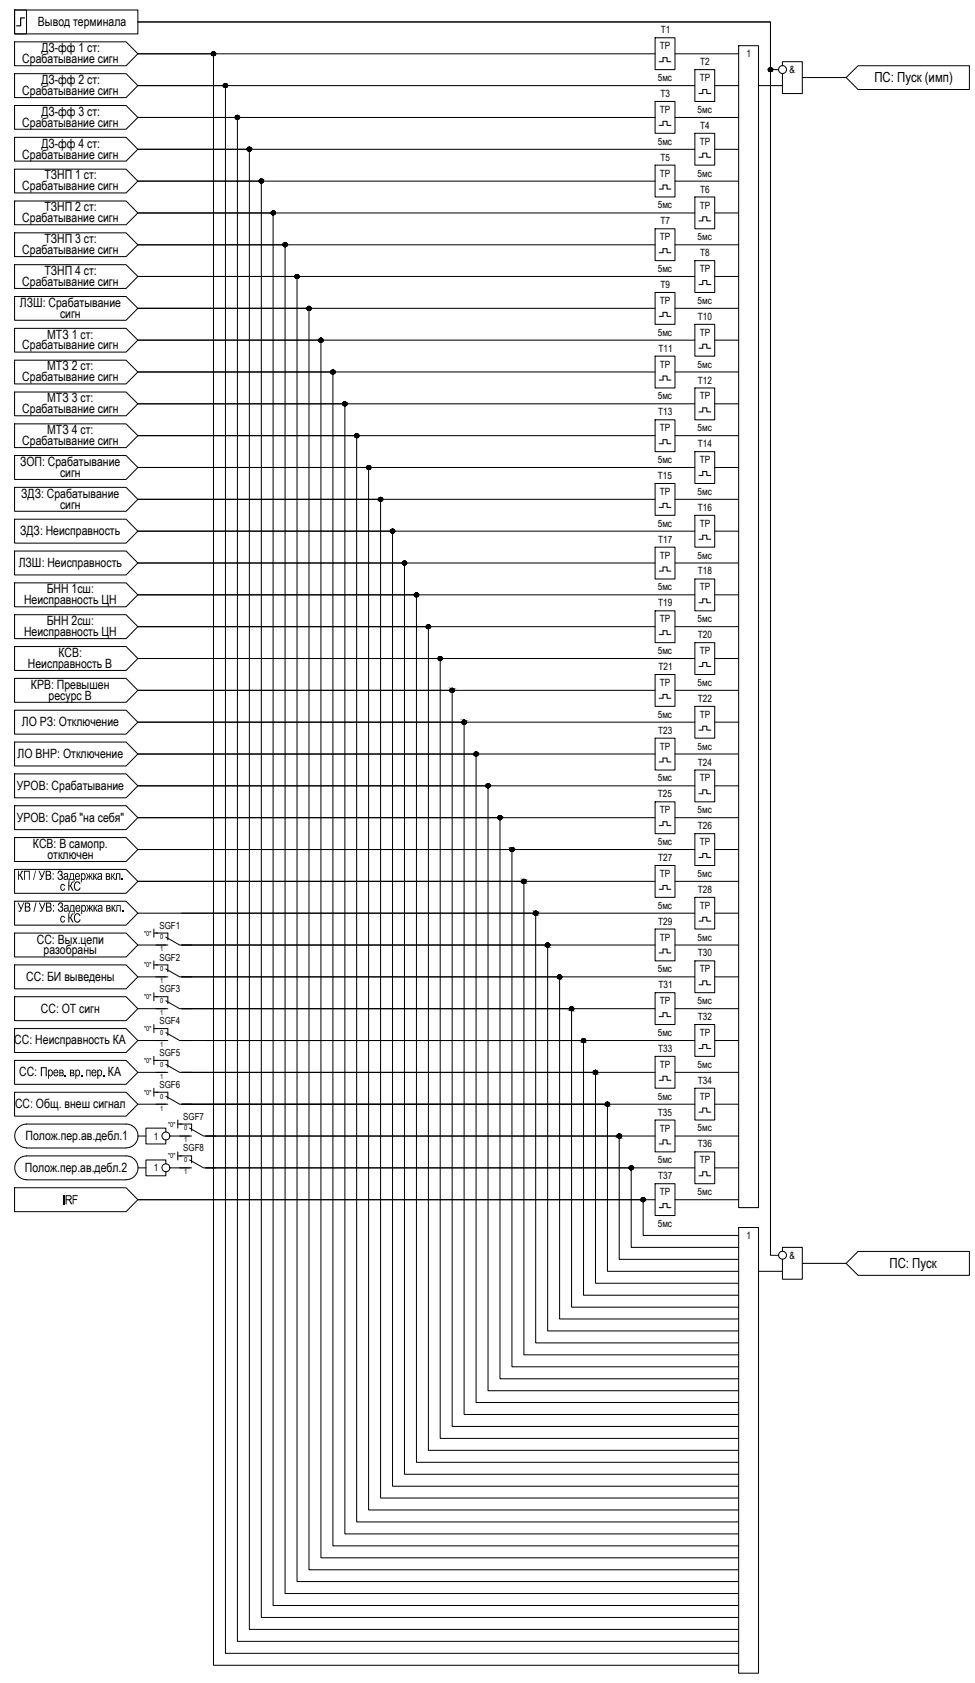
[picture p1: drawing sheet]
<svg xmlns="http://www.w3.org/2000/svg" width="245mm" height="423mm" viewBox="0 0 245 423" stroke-linecap="round" stroke-linejoin="round" font-family="sans-serif">
<defs><g id="words">
<g font-size="3.5">
<text x="219.8" y="20.6">ПС: Пуск (имп)</text>
<text x="223.6" y="318.6">ПС: Пуск</text>
</g>
<g font-size="3.2">
<text x="9.5" y="6.4">Вывод терминала</text>
<text x="5.6" y="15.8">Срабатывание сигн</text>
<text x="10.4" y="13.1">ДЗ-фф 1 ст:</text>
<text x="5.6" y="23.8">Срабатывание сигн</text>
<text x="10.4" y="21.1">ДЗ-фф 2 ст:</text>
<text x="10.4" y="29.1">ДЗ-фф 3 ст:</text>
<text x="5.6" y="31.8">Срабатывание сигн</text>
<text x="5.6" y="39.9">Срабатывание сигн</text>
<text x="10.4" y="37.1">ДЗ-фф 4 ст:</text>
<text x="5.6" y="47.9">Срабатывание сигн</text>
<text x="11.2" y="45.1">ТЗНП 1 ст:</text>
<text x="11.2" y="53.1">ТЗНП 2 ст:</text>
<text x="5.6" y="55.9">Срабатывание сигн</text>
<text x="5.6" y="63.9">Срабатывание сигн</text>
<text x="11.2" y="61.1">ТЗНП 3 ст:</text>
<text x="5.6" y="71.9">Срабатывание сигн</text>
<text x="11.2" y="69.1">ТЗНП 4 ст:</text>
<text x="5" y="77.1">ЛЗШ: Срабатывание</text>
<text x="15.1" y="79.8">сигн</text>
<text x="5.6" y="87.8">Срабатывание сигн</text>
<text x="11.9" y="85.1">МТЗ 1 ст:</text>
<text x="5.6" y="95.8">Срабатывание сигн</text>
<text x="11.9" y="93.1">МТЗ 2 ст:</text>
<text x="11.9" y="101.1">МТЗ 3 ст:</text>
<text x="5.6" y="103.8">Срабатывание сигн</text>
<text x="5.6" y="111.8">Срабатывание сигн</text>
<text x="11.9" y="109.1">МТЗ 4 ст:</text>
<text x="5.1" y="117.2">ЗОП: Срабатывание</text>
<text x="15.1" y="119.8">сигн</text>
<text x="5.4" y="125.2">ЗДЗ: Срабатывание</text>
<text x="15.1" y="127.8">сигн</text>
<text x="5.1" y="134.5">ЗДЗ: Неисправность</text>
<text x="4.7" y="142.5">ЛЗШ: Неисправность</text>
<text x="11.7" y="149.1">БНН 1сш:</text>
<text x="6" y="151.8">Неисправность ЦН</text>
<text x="6" y="159.8">Неисправность ЦН</text>
<text x="11.7" y="157.1">БНН 2сш:</text>
<text x="7" y="167.8">Неисправность В</text>
<text x="14.7" y="165.2">КСВ:</text>
<text x="7.8" y="173.1">КРВ: Превышен</text>
<text x="12.2" y="175.8">ресурс В</text>
<text x="5.5" y="182.5">ЛО РЗ: Отключение</text>
<text x="4.4" y="190.5">ЛО ВНР: Отключение</text>
<text x="4.3" y="198.5">УРОВ: Срабатывание</text>
<text x="4.2" y="206.5">УРОВ: Сраб &quot;на себя&quot;</text>
<text x="8.3" y="213.2">КСВ: В самопр.</text>
<text x="11.9" y="215.8">отключен</text>
<text x="4.3" y="221.1">КП / УВ : Задержка вкл</text>
<text x="30.4" y="221.1">.</text>
<text x="4.4" y="229.1">УВ / УВ : Задержка вкл</text>
<text x="30.5" y="229.1">.</text>
<text x="9.3" y="237.1">СС: Вых.цепи</text>
<text x="10.9" y="239.8">разобраны</text>
<text x="6.6" y="246.5">СС: БИ выведены</text>
<text x="10.3" y="254.5">СС: ОТ сигн</text>
<text x="3.6" y="262.5">СС: Неисправность КА</text>
<text x="4.8" y="270.5">СС:</text>
<text x="10.1" y="270.5">Прев</text>
<text x="16.1" y="270.5">. вр</text>
<text x="20.2" y="270.5">. пер</text>
<text x="25.7" y="270.5">.</text>
<text x="27.1" y="270.5">КА</text>
<text x="3.8" y="278.5">СС: Общ. внеш сигнал</text>
<text x="6.4" y="286.5">Полож.пер.ав.дебл.1</text>
<text x="6.2" y="294.5">Полож.пер.ав.дебл.2</text>
<text x="15.7" y="302.7">IRF</text>
</g>
<g font-size="2.5">
<text x="166.1" y="8.4">T1</text>
<text x="165.8" y="12.4">TP</text>
<text x="176" y="16.4">T2</text>
<text x="187.6" y="14.4">1</text>
<text x="165.3" y="20.4">5мс</text>
<text x="175.9" y="20.4">TP</text>
<text x="198.4" y="18.4">&amp;</text>
<text x="165.8" y="28.4">TP</text>
<text x="166" y="24.4">T3</text>
<text x="175.3" y="28.4">5мс</text>
<text x="176" y="32.4">T4</text>
<text x="165.3" y="36.4">5мс</text>
<text x="166" y="40.4">T5</text>
<text x="175.9" y="36.4">TP</text>
<text x="165.8" y="44.4">TP</text>
<text x="175.3" y="44.4">5мс</text>
<text x="165.3" y="52.4">5мс</text>
<text x="175.9" y="52.4">TP</text>
<text x="176" y="48.4">T6</text>
<text x="166" y="56.4">T7</text>
<text x="165.8" y="60.4">TP</text>
<text x="175.3" y="60.4">5мс</text>
<text x="176" y="64.4">T8</text>
<text x="165.3" y="68.4">5мс</text>
<text x="175.9" y="68.4">TP</text>
<text x="165.8" y="76.4">TP</text>
<text x="166" y="72.4">T9</text>
<text x="175.3" y="76.4">5мс</text>
<text x="175.4" y="80.4">T10</text>
<text x="165.3" y="84.4">5мс</text>
<text x="165.5" y="88.4">T11</text>
<text x="175.9" y="84.4">TP</text>
<text x="165.8" y="92.4">TP</text>
<text x="175.3" y="92.4">5мс</text>
<text x="165.3" y="100.4">5мс</text>
<text x="175.4" y="96.4">T12</text>
<text x="175.9" y="100.4">TP</text>
<text x="165.4" y="104.4">T13</text>
<text x="165.8" y="108.4">TP</text>
<text x="175.3" y="108.4">5мс</text>
<text x="175.4" y="112.4">T14</text>
<text x="165.3" y="116.4">5мс</text>
<text x="175.9" y="116.4">TP</text>
<text x="165.4" y="120.4">T15</text>
<text x="165.8" y="124.4">TP</text>
<text x="175.3" y="124.4">5мс</text>
<text x="175.4" y="128.4">T16</text>
<text x="165.3" y="132.4">5мс</text>
<text x="165.4" y="136.4">T17</text>
<text x="175.9" y="132.4">TP</text>
<text x="165.8" y="140.4">TP</text>
<text x="175.3" y="140.4">5мс</text>
<text x="165.3" y="148.4">5мс</text>
<text x="175.4" y="144.4">T18</text>
<text x="175.9" y="148.4">TP</text>
<text x="165.4" y="152.4">T19</text>
<text x="165.8" y="156.4">TP</text>
<text x="175.3" y="156.4">5мс</text>
<text x="175.4" y="160.4">T20</text>
<text x="165.3" y="164.4">5мс</text>
<text x="175.9" y="164.4">TP</text>
<text x="165.5" y="168.4">T21</text>
<text x="165.8" y="172.4">TP</text>
<text x="175.3" y="172.4">5мс</text>
<text x="175.4" y="176.4">T22</text>
<text x="165.3" y="180.4">5мс</text>
<text x="165.4" y="184.4">T23</text>
<text x="175.9" y="180.4">TP</text>
<text x="165.8" y="188.4">TP</text>
<text x="175.3" y="188.4">5мс</text>
<text x="165.3" y="196.4">5мс</text>
<text x="175.4" y="192.4">T24</text>
<text x="175.9" y="196.4">TP</text>
<text x="165.4" y="200.4">T25</text>
<text x="165.8" y="204.4">TP</text>
<text x="175.3" y="204.4">5мс</text>
<text x="175.4" y="208.4">T26</text>
<text x="165.3" y="212.4">5мс</text>
<text x="175.9" y="212.4">TP</text>
<text x="165.4" y="216.4">T27</text>
<text x="165.8" y="220.4">TP</text>
<text x="175.3" y="220.4">5мс</text>
<text x="175.4" y="224.4">T28</text>
<text x="165.3" y="228.4">5мс</text>
<text x="165.4" y="232.4">T29</text>
<text x="175.9" y="228.4">TP</text>
<text x="165.8" y="236.4">TP</text>
<text x="175.3" y="236.4">5мс</text>
<text x="165.3" y="244.4">5мс</text>
<text x="175.4" y="240.4">T30</text>
<text x="175.9" y="244.4">TP</text>
<text x="165.5" y="248.4">T31</text>
<text x="165.8" y="252.4">TP</text>
<text x="175.3" y="252.4">5мс</text>
<text x="175.4" y="256.4">T32</text>
<text x="165.3" y="260.4">5мс</text>
<text x="175.9" y="260.4">TP</text>
<text x="165.4" y="264.4">T33</text>
<text x="165.8" y="268.4">TP</text>
<text x="175.3" y="268.4">5мс</text>
<text x="175.4" y="272.4">T34</text>
<text x="165.3" y="276.4">5мс</text>
<text x="165.4" y="280.4">T35</text>
<text x="175.9" y="276.4">TP</text>
<text x="38.7" y="286.4">1</text>
<text x="165.8" y="284.4">TP</text>
<text x="175.3" y="284.4">5мс</text>
<text x="165.3" y="292.4">5мс</text>
<text x="175.4" y="288.4">T36</text>
<text x="175.9" y="292.4">TP</text>
<text x="38.7" y="294.4">1</text>
<text x="165.4" y="296.4">T37</text>
<text x="165.8" y="300.4">TP</text>
<text x="175.3" y="300.4">5мс</text>
<text x="165.3" y="308.4">5мс</text>
<text x="187.6" y="311.4">1</text>
<text x="198.4" y="316.4">&amp;</text>
</g>
<g font-size="2.4">
<text x="40.1" y="233.4">SGF1</text>
<text x="40.1" y="241.4">SGF2</text>
<text x="40.1" y="249.4">SGF3</text>
<text x="40.1" y="257.4">SGF4</text>
<text x="40.1" y="265.4">SGF5</text>
<text x="40.1" y="273.4">SGF6</text>
<text x="46" y="281.4">SGF7</text>
<text x="46" y="289.4">SGF8</text>
</g>
<g font-size="1.7">
<text x="36.3" y="235.1">&quot;0&quot;</text>
<text x="40.3" y="236.1">0</text>
<text x="40.3" y="239.1">1</text>
<text x="36.3" y="243.1">&quot;0&quot;</text>
<text x="40.3" y="244.1">0</text>
<text x="36.3" y="251.1">&quot;0&quot;</text>
<text x="40.3" y="247.1">1</text>
<text x="40.3" y="252.1">0</text>
<text x="40.3" y="255.1">1</text>
<text x="36.3" y="259.1">&quot;0&quot;</text>
<text x="40.3" y="260.1">0</text>
<text x="40.3" y="263.1">1</text>
<text x="36.3" y="267.1">&quot;0&quot;</text>
<text x="40.3" y="268.1">0</text>
<text x="36.3" y="275.1">&quot;0&quot;</text>
<text x="40.3" y="271.1">1</text>
<text x="40.3" y="276.1">0</text>
<text x="40.3" y="279.1">1</text>
<text x="42.3" y="283.1">&quot;0&quot;</text>
<text x="46.3" y="284.1">0</text>
<text x="46.3" y="287.1">1</text>
<text x="42.3" y="291.1">&quot;0&quot;</text>
<text x="46.3" y="292.1">0</text>
<text x="46.3" y="295.1">1</text>
</g>
</g></defs>
<!-- layer: 0 -->
<g fill="none" stroke="#000" stroke-width=".25">
<path d="M3.7 18.5h28l3 3-3 3h-28zM3.7 10.5h28l3 3-3 3h-28zM3.7 2.5h3v6h-3zM3.7 2.5h31v6h-31zM164.7 9.5h5v8h-5zM164.7 13.5h-130h19v405h132M165.7 15.5h.9v-1h1.1v1h.9M169.7 13.5h16M174.6 17.5h5v8h-5zM185.7 11.5h4.9v292h-4.9zM195.6 17.5h-1.9v-12h-159h159v310h1.9M196.7 16.5v-1h5v8h-5v-5"/>
<path d="M201.7 19.5h11M212.7 19.5l3-3h28v6h-28zM3.7 26.5h28l3 3-3 3h-28zM3.7 34.5h28l3 3-3 3h-28zM164.7 25.5h5v8h-5zM164.7 29.5h-130h25v383h126M165.7 31.5h.9v-1h1.1v1h.9M169.7 29.5h16M174.6 33.5h5v8h-5zM174.6 21.5h-139.9h22v394h129M174.6 37.5h-139.9h28v372h123M175.7 23.5h.9v-1h1.1v1h1"/>
<path d="M175.7 39.5h.9v-1h1.1v1h1M179.6 21.5h6.1M179.6 37.5h6.1M190.6 21.5h6.1M3.7 42.5h28l3 3-3 3h-28zM3.7 50.5h28l3 3-3 3h-28zM3.7 58.5h28l3 3-3 3h-28zM164.7 41.5h5v8h-5zM164.7 57.5h5v8h-5zM164.7 45.5h-130h31v361h120M165.7 47.5h.9v-1h1.1v1h.9M169.7 45.5h16"/>
<path d="M174.6 49.5h5v8h-5zM174.6 53.5h-139.9h33.9v350h117.1M175.7 55.5h.9v-1h1.1v1h1M179.6 53.5h6.1M3.7 74.5h28l3 3-3 3h-28zM3.7 66.5h28l3 3-3 3h-28zM164.7 73.5h5v8h-5zM164.7 61.5h-130h37v339h114M164.7 77.5h-130h43v317h108M165.7 79.5h.9v-1h1.1v1h.9M165.7 63.5h.9v-1h1.1v1h.9M169.7 61.5h16"/>
<path d="M169.7 77.5h16M174.6 65.5h5v8h-5zM174.6 69.5h-139.9h40v328h111M175.7 71.5h.9v-1h1.1v1h1M179.6 69.5h6.1M3.7 82.5h28l3 3-3 3h-28zM3.7 90.5h28l3 3-3 3h-28zM3.7 98.5h28l3 3-3 3h-28zM164.7 89.5h5v8h-5zM164.7 93.5h-130h49v295h102M165.7 95.5h.9v-1h1.1v1h.9M169.7 93.5h16"/>
<path d="M174.6 81.5h5v8h-5zM174.6 97.5h5v8h-5zM174.6 85.5h-139.9h46v306h105M175.7 87.5h.9v-1h1.1v1h1M179.6 85.5h6.1M3.7 106.5h28l3 3-3 3h-28zM3.7 114.5h28l3 3-3 3h-28zM164.7 109.5h-130h54.9v273h96.1M164.7 105.5h5v8h-5zM165.7 111.5h.9v-1h1.1v1h.9M169.7 109.5h16M174.6 113.5h5v8h-5z"/>
<path d="M174.6 101.5h-139.9h52v284h99M174.6 117.5h-139.9h57.9v262h93.1M175.7 103.5h.9v-1h1.1v1h1M175.7 119.5h.9v-1h1.1v1h1M179.6 101.5h6.1M179.6 117.5h6.1M3.7 130.5h28l3 3-3 3h-28zM3.7 122.5h28l3 3-3 3h-28zM3.7 138.5h28l3 3-3 3h-28zM164.7 121.5h5v8h-5zM164.7 137.5h5v8h-5zM164.7 125.5h-130h61v251h90"/>
<path d="M165.7 127.5h.9v-1h1.1v1h.9M169.7 125.5h16M174.6 129.5h5v8h-5zM174.6 133.5h-139.9h64v240h87M175.7 135.5h.9v-1h1.1v1h1M179.6 133.5h6.1M3.7 146.5h28l3 3-3 3h-28zM3.7 154.5h28l3 3-3 3h-28zM164.7 153.5h5v8h-5zM164.7 141.5h-130h67v229h84M164.7 157.5h-130h73v207h78M165.7 143.5h.9v-1h1.1v1h.9"/>
<path d="M165.7 159.5h.9v-1h1.1v1h.9M169.7 141.5h16M169.7 157.5h16M174.6 145.5h5v8h-5zM174.6 149.5h-139.9h70v218h81M175.7 151.5h.9v-1h1.1v1h1M179.6 149.5h6.1M3.7 162.5h28l3 3-3 3h-28zM3.7 170.5h28l3 3-3 3h-28zM3.7 178.5h28l3 3-3 3h-28zM164.7 169.5h5v8h-5zM164.7 173.5h-130h78.9v185h72.1"/>
<path d="M165.7 175.5h.9v-1h1.1v1h.9M169.7 173.5h16M174.6 161.5h5v8h-5zM174.6 177.5h5v8h-5zM174.6 165.5h-139.9h75.9v196h75.1M175.7 167.5h.9v-1h1.1v1h1M179.6 165.5h6.1M3.7 194.5h28l3 3-3 3h-28zM3.7 186.5h28l3 3-3 3h-28zM164.7 185.5h5v8h-5zM164.7 189.5h-130h85v163h66M165.7 191.5h.9v-1h1.1v1h.9"/>
<path d="M169.7 189.5h16M174.6 193.5h5v8h-5zM174.6 181.5h-139.9h82v174h69M174.6 197.5h-139.9h88v152h63M175.7 183.5h.9v-1h1.1v1h1M175.7 199.5h.9v-1h1.1v1h1M179.6 181.5h6.1M179.6 197.5h6.1M3.7 202.5h28l3 3-3 3h-28zM3.7 210.5h28l3 3-3 3h-28zM3.7 218.5h28l3 3-3 3h-28zM164.7 201.5h5v8h-5z"/>
<path d="M164.7 217.5h5v8h-5zM164.7 205.5h-130h91v141h60M165.7 207.5h.9v-1h1.1v1h.9M169.7 205.5h16M174.6 209.5h5v8h-5zM174.6 213.5h-139.9h94v130h57M175.7 215.5h.9v-1h1.1v1h1M179.6 213.5h6.1M3.7 234.5h28l3 3-3 3h-28zM3.7 226.5h28l3 3-3 3h-28zM34.7 229.5h139.9M34.7 237.5h7"/>
<path d="M38.7 233.5v2M38.7 234.5h.9M45.7 229.5h88.9v108h51.1M164.7 233.5h5v8h-5zM164.7 221.5h-130h97v119h54M164.7 237.5h-119h91.9v97h48.1M165.7 223.5h.9v-1h1.1v1h.9M165.7 239.5h.9v-1h1.1v1h.9M169.7 221.5h16M169.7 237.5h16M174.6 225.5h5v8h-5zM175.7 231.5h.9v-1h1.1v1h1"/>
<path d="M179.6 229.5h6.1M3.7 242.5h28l3 3-3 3h-28zM3.7 250.5h28l3 3-3 3h-28zM3.7 258.5h28l3 3-3 3h-28zM34.7 245.5h7M34.7 253.5h7M38.7 241.5v2M38.7 249.5v2M38.7 257.5v2M38.7 242.5h.9M38.7 250.5h.9M38.7 258.5h.9"/>
<path d="M164.7 249.5h5v8h-5zM164.7 253.5h-119h98v75h42M165.7 255.5h.9v-1h1.1v1h.9M169.7 253.5h16M174.6 241.5h5v8h-5zM174.6 257.5h5v8h-5zM174.6 245.5h-128.9h95v86h45M175.7 247.5h.9v-1h1.1v1h1M179.6 245.5h6.1M3.7 266.5h28l3 3-3 3h-28zM3.7 274.5h28l3 3-3 3h-28zM34.7 261.5h7"/>
<path d="M34.7 269.5h7M34.7 277.5h7M38.7 265.5v2M38.7 273.5v2M38.7 266.5h.9M38.7 274.5h.9M45.7 261.5h128.9M51.7 261.5h95v64h39M164.7 265.5h5v8h-5zM164.7 269.5h-119h104v53h36M165.7 271.5h.9v-1h1.1v1h.9M169.7 269.5h16"/>
<path d="M174.6 273.5h5v8h-5zM174.6 277.5h-128.9h107v42h33M175.7 263.5h.9v-1h1.1v1h1M175.7 279.5h.9v-1h1.1v1h1M179.6 261.5h6.1M179.6 277.5h6.1M3.7 298.5h28l3 3-3 3h-28zM6.7 288.5h25M6.7 296.5h25M31.7 282.5h-25a2.98 2.98 0 0 0-3 3 2.98 2.98 0 0 0 3 3M31.7 290.5h-25a2.98 2.98 0 0 0-3 3 2.98 2.98 0 0 0 3 3M31.7 282.5a2.98 2.98 0 0 1 3 3 2.98 2.98 0 0 1-3 3"/>
<path d="M31.7 290.5a2.98 2.98 0 0 1 3 3 2.98 2.98 0 0 1-3 3M34.7 285.5h2M34.7 293.5h2M41.7 284.5v-1h-5v4h5v-1M41.7 292.5v-1h-5v4h5v-1M42.7 285.5h4.9M42.7 293.5h4.9M44.7 282.5h1M44.7 281.5v2M44.7 289.5v2M44.7 290.5h1M164.7 285.5h-113h103.9v31h30.1"/>
<path d="M164.7 281.5h5v8h-5zM164.7 297.5h5v8h-5zM165.7 287.5h.9v-1h1.1v1h.9M169.7 285.5h16M174.6 289.5h5v8h-5zM174.6 293.5h-122.9h106.9v20h27.1M175.7 295.5h.9v-1h1.1v1h1M179.6 293.5h6.1M164.7 301.5h-130h127v9h24M165.7 303.5h.9v-1h1.1v1h.9M169.7 301.5h16M185.7 308.5h4.9v112h-4.9z"/>
<path d="M190.6 319.5h6.1M196.7 314.5v-1h5v8h-5v-5M201.7 317.5h11M212.7 317.5l3-3h28v6h-28z"/>
<circle cx="53.7" cy="13.5" r=".49"/>
<circle cx="193.7" cy="17.5" r=".49"/>
<circle cx="196.7" cy="17.5" r=".99"/>
<circle cx="56.7" cy="21.5" r=".49"/>
<circle cx="59.7" cy="29.5" r=".49"/>
<circle cx="62.7" cy="37.5" r=".49"/>
<circle cx="65.7" cy="45.5" r=".49"/>
<circle cx="68.7" cy="53.5" r=".49"/>
<circle cx="71.7" cy="61.5" r=".49"/>
<circle cx="74.7" cy="69.5" r=".49"/>
<circle cx="77.7" cy="77.5" r=".49"/>
<circle cx="80.7" cy="85.5" r=".49"/>
<circle cx="83.7" cy="93.5" r=".49"/>
<circle cx="86.7" cy="101.5" r=".49"/>
<circle cx="89.7" cy="109.5" r=".49"/>
<circle cx="92.7" cy="117.5" r=".49"/>
<circle cx="95.7" cy="125.5" r=".49"/>
<circle cx="98.7" cy="133.5" r=".49"/>
<circle cx="101.7" cy="141.5" r=".49"/>
<circle cx="104.7" cy="149.5" r=".49"/>
<circle cx="107.7" cy="157.5" r=".49"/>
<circle cx="110.7" cy="165.5" r=".49"/>
<circle cx="113.7" cy="173.5" r=".49"/>
<circle cx="116.7" cy="181.5" r=".49"/>
<circle cx="119.7" cy="189.5" r=".49"/>
<circle cx="122.7" cy="197.5" r=".49"/>
<circle cx="125.7" cy="205.5" r=".49"/>
<circle cx="128.7" cy="213.5" r=".49"/>
<circle cx="131.7" cy="221.5" r=".49"/>
<circle cx="134.7" cy="229.5" r=".49"/>
<circle cx="137.7" cy="237.5" r=".49"/>
<circle cx="140.7" cy="245.5" r=".49"/>
<circle cx="143.7" cy="253.5" r=".49"/>
<circle cx="146.7" cy="261.5" r=".49"/>
<circle cx="149.7" cy="269.5" r=".49"/>
<circle cx="152.7" cy="277.5" r=".49"/>
<circle cx="41.7" cy="285.5" r=".99"/>
<circle cx="41.7" cy="293.5" r=".99"/>
<circle cx="155.7" cy="285.5" r=".49"/>
<circle cx="158.7" cy="293.5" r=".49"/>
<circle cx="161.7" cy="301.5" r=".49"/>
<circle cx="196.7" cy="315.5" r=".99"/>
</g>
<g fill="#000" stroke="#000" stroke-width=".25">
<path d="M53.3 13.2h.7zM53.6 13h.1zM193.5 18h.3zM193.6 17h.1zM56.5 22h.3zM56.6 21h.1zM59.3 29.1h.7zM59.5 30h.3zM59.6 29h.1zM62.3 37.9h.7zM62.5 38h.3zM62.5 37h.3z"/>
<path d="M62.6 37h.1zM65.4 45.9h.5zM65.5 45.1h.4zM65.6 46h.2zM65.6 45h.1zM68.6 54h.2zM68.6 53h.1zM71.6 62h.2zM71.6 61h.1zM74.6 69h.1zM77.5 78h.3zM77.6 77h.1z"/>
<path d="M80.3 85.9h.7zM80.3 85.1h.7zM80.5 86h.3zM80.6 85h.1zM83.4 93.1h.6zM83.5 94h.3zM83.5 93h.3zM83.6 93h.1zM86.4 102h.5zM86.5 101.1h.4zM86.6 102h.2zM86.6 101h.1z"/>
<path d="M89.6 110h.2zM89.6 109h.1zM92.6 118h.2zM92.6 117h.1zM95.3 125.8h.7zM95.6 126h.2zM95.6 125h.1zM98.3 133.8h.7zM98.5 134h.3zM98.6 133h.1zM101.5 142h.3zM101.6 141h.1z"/>
<path d="M104.4 149.1h.6zM104.5 149h.3zM104.5 150h.3zM104.6 149h.1zM107.5 158h.3zM107.6 157h.1zM110.6 166h.2zM110.6 165h.1zM113.2 173.8h.9zM113.6 174h.2zM113.6 173h.1zM116.6 182h.2z"/>
<path d="M116.6 181h.1zM119.6 189h.1zM122.2 197.8h.9zM122.5 198h.3zM122.6 197h.1zM125.5 205h.3zM125.5 206h.3zM125.6 205h.1zM128.5 214h.3zM128.6 213h.1zM131.6 222h.2zM131.6 221h.1z"/>
<path d="M134.6 230h.2zM134.6 229h.1zM137.6 238h.2zM137.6 237h.1zM140.6 246h.2zM140.6 245h.1zM143.5 254h.3zM143.6 253h.1zM146.2 261.3h.9zM146.5 262h.3zM146.6 261h.1zM149.3 269.9h.7z"/>
<path d="M149.5 270h.3zM149.6 269h.1zM152.5 278h.3zM152.6 277h.1zM155.6 286h.2zM155.6 285h.1zM158.3 293.2h.7zM158.6 294h.2zM158.6 293h.1zM161.3 301.2h.7zM161.6 301h.1z"/>
<path d="M53.6 14h.1zM53.6 14h.1zM53.6 14h.2z"/>
<path d="M53.6 13h.2zM53.6 13h.2z"/>
<path d="M53.6 13l.2 .1zM53.5 13.1h.3z"/>
<path d="M53.5 13.1h.4zM53.4 13.1h.5z"/>
<path d="M53.5 14h.3zM53.5 14h.3z"/>
<path d="M53.4 13.1h.5zM53.4 13.1h.5z"/>
<path d="M53.4 13.9h.5zM53.4 13.9l.4 .1z"/>
<path d="M53.4 13.1h.6zM53.4 13.1h.6z"/>
<path d="M53.4 13.9h.5zM53.4 13.9h.5z"/>
<path d="M53.4 13.1h.6zM53.3 13.1h.7z"/>
<path d="M53.4 13.9h.6zM53.4 13.9h.5z"/>
<path d="M53.3 13.1l.7 .1zM53.3 13.1l.7 .1zM53.3 13.2h.7z"/>
<path d="M53.3 13.9h.7zM53.3 13.9h.7z"/>
<path d="M53.3 13.2h.8zM53.3 13.2h.8z"/>
<path d="M53.3 13.8l.7 .1zM53.3 13.8l.7 .1z"/>
<path d="M53.3 13.9h.7zM53.3 13.9h.7z"/>
<path d="M53.2 13.2l.9 .1zM53.2 13.2l.9 .1z"/>
<path d="M53.2 13.8h.9zM53.2 13.8h.8z"/>
<path d="M53.2 13.3h.9zM53.2 13.3h.9z"/>
<path d="M53.2 13.3h.9zM53.2 13.3h.9z"/>
<path d="M53.2 13.3l1 .1zM53.2 13.3l1 .1z"/>
<path d="M53.2 13.6l.9 .1zM53.2 13.6l.9 .1z"/>
<path d="M53.2 13.7h.9zM53.2 13.7h.9z"/>
<path d="M53.2 13.7h.9zM53.2 13.7l.9 .1z"/>
<path d="M53.2 13.4l1 .1zM53.2 13.4l1 .1z"/>
<path d="M53.2 13.5h1zM53.2 13.5h1z"/>
<path d="M53.2 13.5l1 .1zM53.2 13.5l1 .1z"/>
<path d="M53.2 13.6h1zM53.2 13.6h1z"/>
<path d="M53.2 13.6h1zM53.2 13.6h.9z"/>
<path d="M193.5 18h.2zM193.6 18h.1z"/>
<path d="M193.6 17h.2zM193.6 17h.2z"/>
<path d="M193.5 17h.3zM193.5 17h.3z"/>
<path d="M193.5 17h.4zM193.4 17h.5z"/>
<path d="M193.5 18h.3zM193.5 18h.3z"/>
<path d="M193.4 17l.5 .1zM193.4 17.1h.5z"/>
<path d="M193.4 18h.5zM193.4 18h.4z"/>
<path d="M193.4 17.1h.6zM193.4 17.1h.6z"/>
<path d="M193.4 17.9h.5zM193.4 17.9l.5 .1z"/>
<path d="M193.4 17.1h.6zM193.3 17.1h.7z"/>
<path d="M193.4 17.9h.6zM193.4 17.9h.5z"/>
<path d="M193.3 17.1l.7 .1zM193.3 17.1l.7 .1z"/>
<path d="M193.3 17.2h.7zM193.3 17.2h.7z"/>
<path d="M193.3 17.8l.7 .1zM193.3 17.8l.7 .1z"/>
<path d="M193.3 17.9h.7zM193.3 17.9h.7z"/>
<path d="M193.3 17.2h.8zM193.3 17.2h.8z"/>
<path d="M193.3 17.8h.7zM193.3 17.8h.7z"/>
<path d="M193.2 17.2l.9 .1zM193.2 17.2l.9 .1z"/>
<path d="M193.2 17.3h.9zM193.2 17.3h.9z"/>
<path d="M193.2 17.8h.9zM193.2 17.8h.9z"/>
<path d="M193.2 17.8h.9zM193.2 17.8h.8z"/>
<path d="M193.2 17.3l.9 .1zM193.2 17.3l.9 .1z"/>
<path d="M193.2 17.4h1zM193.2 17.4h1z"/>
<path d="M193.2 17.6l.9 .1zM193.2 17.6l.9 .1z"/>
<path d="M193.2 17.7h.9zM193.2 17.7l.9 .1z"/>
<path d="M193.1 17.4l1.1 .1zM193.1 17.4l1.1 .1z"/>
<path d="M193.1 17.5h1.1zM193.1 17.5h1.1z"/>
<path d="M193.1 17.5h1.1zM193.1 17.5h1.1z"/>
<path d="M193.1 17.5l1.1 .1zM193.1 17.5l1.1 .1z"/>
<path d="M193.1 17.6h1.1zM193.1 17.6h1z"/>
<path d="M56.6 21h.2zM56.5 21h.3z"/>
<path d="M56.6 22h.1zM56.5 22h.2z"/>
<path d="M56.5 21h.3zM56.5 21h.3z"/>
<path d="M56.5 21l.4 .1zM56.5 21l.4 .1z"/>
<path d="M56.5 22h.3zM56.5 22h.3z"/>
<path d="M56.5 21.1h.4zM56.4 21.1h.5z"/>
<path d="M56.5 21.9h.4zM56.5 21.9l.3 .1z"/>
<path d="M56.4 21.1h.6zM56.4 21.1h.6z"/>
<path d="M56.4 21.9h.5zM56.4 21.9h.5z"/>
<path d="M56.4 21.1h.6zM56.4 21.1h.6z"/>
<path d="M56.4 21.9h.6zM56.4 21.9h.5z"/>
<path d="M56.3 21.9h.7zM56.3 21.9h.7z"/>
<path d="M56.3 21.1h.7zM56.3 21.1h.7z"/>
<path d="M56.3 21.1l.7 .1zM56.3 21.1l.7 .1z"/>
<path d="M56.3 21.2h.8zM56.3 21.2h.8z"/>
<path d="M56.3 21.8l.7 .1zM56.3 21.8l.7 .1z"/>
<path d="M56.3 21.9h.7zM56.3 21.9h.7z"/>
<path d="M56.2 21.2l.9 .1zM56.2 21.2l.9 .1z"/>
<path d="M56.2 21.3h.9zM56.2 21.3h.9z"/>
<path d="M56.2 21.7l.9 .1zM56.2 21.7l.9 .1z"/>
<path d="M56.2 21.8h.9zM56.2 21.8h.8z"/>
<path d="M56.2 21.3l.9 .1zM56.2 21.3l.9 .1z"/>
<path d="M56.2 21.4h1zM56.2 21.4h1z"/>
<path d="M56.2 21.6l.9 .1zM56.2 21.6l.9 .1z"/>
<path d="M56.2 21.7h.9zM56.2 21.7h.9z"/>
<path d="M56.2 21.4l1 .1zM56.2 21.4l1 .1z"/>
<path d="M56.2 21.5h1zM56.2 21.5h1z"/>
<path d="M56.2 21.5l1 .1zM56.2 21.5l1 .1z"/>
<path d="M56.2 21.6h1zM56.2 21.6h1z"/>
<path d="M56.2 21.6h1zM56.2 21.6h.9z"/>
<path d="M59.5 30h.2zM59.6 30h.1z"/>
<path d="M59.6 29h.2zM59.5 29h.3z"/>
<path d="M59.5 29h.3zM59.5 29h.3z"/>
<path d="M59.5 29l.4 .1zM59.5 29l.4 .1z"/>
<path d="M59.5 30h.3zM59.5 30h.3z"/>
<path d="M59.5 29.1h.4zM59.4 29.1h.5z"/>
<path d="M59.5 29.9h.4zM59.5 29.9l.3 .1z"/>
<path d="M59.4 29.1h.6zM59.4 29.1h.6z"/>
<path d="M59.4 29.9h.5zM59.4 29.9h.5z"/>
<path d="M59.4 29.1h.6zM59.4 29.1h.6zM59.3 29.1h.7z"/>
<path d="M59.4 29.9h.6zM59.4 29.9h.5z"/>
<path d="M59.3 29.1l.8 .1zM59.3 29.1l.8 .1z"/>
<path d="M59.3 29.9h.7zM59.3 29.9h.7z"/>
<path d="M59.3 29.9h.7zM59.3 29.9h.7z"/>
<path d="M59.3 29.2h.8zM59.3 29.2h.8z"/>
<path d="M59.3 29.8h.8zM59.3 29.8l.7 .1z"/>
<path d="M59.2 29.2l.9 .1zM59.2 29.2l.9 .1z"/>
<path d="M59.2 29.3h.9zM59.2 29.3h.9z"/>
<path d="M59.2 29.7l.9 .1zM59.2 29.7l.9 .1z"/>
<path d="M59.2 29.8h.9zM59.2 29.8h.9z"/>
<path d="M59.2 29.3l.9 .1zM59.2 29.3l.9 .1z"/>
<path d="M59.2 29.4h.9zM59.2 29.4h.9z"/>
<path d="M59.2 29.4h1zM59.2 29.4h1z"/>
<path d="M59.2 29.6h.9zM59.2 29.6h.9z"/>
<path d="M59.2 29.6l.9 .1zM59.2 29.6l.9 .1z"/>
<path d="M59.2 29.7h.9zM59.2 29.7h.9z"/>
<path d="M59.2 29.4l1 .1zM59.2 29.4l1 .1z"/>
<path d="M59.2 29.5l1 .1zM59.2 29.5l1 .1z"/>
<path d="M59.2 29.6h1zM59.2 29.6h.9z"/>
<path d="M62.5 38h.2zM62.6 38h.1z"/>
<path d="M62.6 37h.2zM62.5 37h.3zM62.5 37h.3z"/>
<path d="M62.5 37l.4 .1zM62.5 37l.4 .1z"/>
<path d="M62.5 37.1h.4zM62.4 37.1h.5z"/>
<path d="M62.5 37.9h.4zM62.5 37.9l.3 .1zM62.5 38h.3z"/>
<path d="M62.4 37.1h.6zM62.4 37.1h.6z"/>
<path d="M62.4 37.9h.5zM62.4 37.9h.5z"/>
<path d="M62.4 37.1h.6zM62.4 37.1h.6z"/>
<path d="M62.3 37.1h.7zM62.3 37.1h.7z"/>
<path d="M62.4 37.9h.6zM62.4 37.9h.5z"/>
<path d="M62.3 37.1l.8 .1zM62.3 37.1l.8 .1z"/>
<path d="M62.3 37.9h.7zM62.3 37.9h.7zM62.3 37.9h.7z"/>
<path d="M62.3 37.2h.8zM62.3 37.2h.8z"/>
<path d="M62.3 37.8h.8zM62.3 37.8l.7 .1z"/>
<path d="M62.3 37.2l.8 .1zM62.2 37.3h.9z"/>
<path d="M62.2 37.3h.9zM62.2 37.3h.9z"/>
<path d="M62.2 37.7l.9 .1zM62.2 37.7l.9 .1z"/>
<path d="M62.3 37.8h.8zM62.3 37.8h.8z"/>
<path d="M62.2 37.3l.9 .1zM62.2 37.3l.9 .1z"/>
<path d="M62.2 37.4h.9zM62.2 37.4h.9z"/>
<path d="M62.2 37.4h.9zM62.2 37.4h.9z"/>
<path d="M62.2 37.4l1 .1zM62.2 37.4l1 .1z"/>
<path d="M62.2 37.6h.9zM62.2 37.6h.9z"/>
<path d="M62.2 37.6h.9zM62.2 37.6h.9z"/>
<path d="M62.2 37.6l.9 .1zM62.2 37.6l.9 .1z"/>
<path d="M62.2 37.7h.9zM62.2 37.7h.9z"/>
<path d="M62.2 37.5h1zM62.2 37.5l.9 .1z"/>
<path d="M65.6 46h.1zM65.6 46h.1z"/>
<path d="M65.6 45h.2zM65.6 45h.2z"/>
<path d="M65.6 45h.2zM65.5 45h.3z"/>
<path d="M65.5 45l.4 .1zM65.5 45l.4 .1zM65.4 45.1h.5z"/>
<path d="M65.5 46h.3zM65.5 46h.3z"/>
<path d="M65.4 45.1h.5zM65.4 45.1h.5z"/>
<path d="M65.5 45.9h.4zM65.5 45.9l.3 .1z"/>
<path d="M65.4 45.1h.6zM65.4 45.1h.6z"/>
<path d="M65.4 45.9h.5zM65.4 45.9h.5zM65.4 45.9h.5z"/>
<path d="M65.3 45.1h.7zM65.3 45.1h.7z"/>
<path d="M65.3 45.9h.7zM65.3 45.9h.6z"/>
<path d="M65.3 45.1l.8 .1zM65.3 45.1l.8 .1z"/>
<path d="M65.3 45.9h.7zM65.3 45.9h.7z"/>
<path d="M65.3 45.2h.8zM65.3 45.2h.8z"/>
<path d="M65.3 45.8h.8zM65.3 45.8l.7 .1z"/>
<path d="M65.3 45.2l.8 .1zM65.3 45.2l.8 .1z"/>
<path d="M65.2 45.3h.9zM65.2 45.3h.9z"/>
<path d="M65.2 45.7l.9 .1zM65.2 45.7l.9 .1z"/>
<path d="M65.3 45.8h.8zM65.3 45.8h.8z"/>
<path d="M65.2 45.3l.9 .1zM65.2 45.3l.9 .1z"/>
<path d="M65.2 45.4h.9zM65.2 45.4h.9z"/>
<path d="M65.2 45.4h.9zM65.2 45.4h.9z"/>
<path d="M65.2 45.4l.9 .1zM65.2 45.4l.9 .1z"/>
<path d="M65.2 45.5l.9 .1zM65.2 45.5l.9 .1z"/>
<path d="M65.2 45.6h.9zM65.2 45.6h.9z"/>
<path d="M65.2 45.6l.9 .1zM65.2 45.6l.9 .1z"/>
<path d="M65.2 45.7h.9zM65.2 45.7h.9z"/>
<path d="M65.2 45.7h.9zM65.2 45.7h.9z"/>
<path d="M68.6 54h.1zM68.6 54h.1z"/>
<path d="M68.6 53h.2zM68.6 53h.2z"/>
<path d="M68.6 53h.2zM68.5 53h.3z"/>
<path d="M68.5 53l.4 .1zM68.5 53l.4 .1z"/>
<path d="M68.5 54h.3zM68.5 54h.3z"/>
<path d="M68.5 53.1h.4zM68.4 53.1h.5z"/>
<path d="M68.5 53.9h.4zM68.5 53.9l.3 .1z"/>
<path d="M68.4 53.1h.5zM68.4 53.1h.5z"/>
<path d="M68.4 53.9h.5zM68.4 53.9h.5z"/>
<path d="M68.4 53.1h.6zM68.4 53.1h.6z"/>
<path d="M68.4 53.9h.5zM68.4 53.9h.5z"/>
<path d="M68.3 53.1h.7zM68.3 53.1h.7z"/>
<path d="M68.3 53.9h.7zM68.3 53.9h.6z"/>
<path d="M68.3 53.1l.8 .1zM68.3 53.2h.8z"/>
<path d="M68.3 53.9h.7zM68.3 53.9h.7z"/>
<path d="M68.3 53.2h.8zM68.3 53.2h.8z"/>
<path d="M68.3 53.2l.8 .1zM68.3 53.2l.8 .1z"/>
<path d="M68.3 53.8h.8zM68.3 53.8h.8z"/>
<path d="M68.3 53.8h.8zM68.3 53.8l.7 .1z"/>
<path d="M68.2 53.3h.9zM68.2 53.3h.9z"/>
<path d="M68.2 53.3l1 .1zM68.2 53.3l1 .1z"/>
<path d="M68.2 53.7h.9zM68.2 53.7h.9z"/>
<path d="M68.2 53.7h.9zM68.2 53.7l.9 .1z"/>
<path d="M68.2 53.4h1zM68.2 53.4h1z"/>
<path d="M68.2 53.4h1zM68.2 53.4h1z"/>
<path d="M68.2 53.4l1 .1zM68.2 53.4l1 .1z"/>
<path d="M68.2 53.5l1 .1zM68.2 53.5l1 .1z"/>
<path d="M68.2 53.6h1zM68.2 53.6h1z"/>
<path d="M68.2 53.6l1 .1zM68.2 53.6l1 .1z"/>
<path d="M68.2 53.7h1zM68.2 53.7h.9z"/>
<path d="M71.6 62h.1zM71.6 62h.1z"/>
<path d="M71.6 61h.2zM71.6 61h.2z"/>
<path d="M71.6 61h.2zM71.5 61h.3z"/>
<path d="M71.5 61l.4 .1zM71.5 61l.4 .1z"/>
<path d="M71.5 62h.3zM71.5 62h.3z"/>
<path d="M71.5 61.1h.4zM71.4 61.1h.5z"/>
<path d="M71.5 61.9h.4zM71.5 61.9l.3 .1z"/>
<path d="M71.4 61.1h.5zM71.4 61.1h.5z"/>
<path d="M71.4 61.9h.5zM71.4 61.9h.5z"/>
<path d="M71.4 61.1h.6zM71.4 61.1h.6z"/>
<path d="M71.4 61.9h.5zM71.4 61.9h.5z"/>
<path d="M71.4 61.1h.6zM71.3 61.1h.7z"/>
<path d="M71.4 61.9h.6zM71.4 61.9h.5z"/>
<path d="M71.3 61.1l.8 .1zM71.3 61.1l.8 .1z"/>
<path d="M71.3 61.9h.7zM71.3 61.9h.7z"/>
<path d="M71.3 61.2h.8zM71.3 61.2h.8z"/>
<path d="M71.2 61.2l.9 .1zM71.2 61.2l.9 .1z"/>
<path d="M71.2 61.8h.9zM71.2 61.8h.9z"/>
<path d="M71.3 61.8h.8zM71.3 61.8l.7 .1z"/>
<path d="M71.2 61.3h.9zM71.2 61.3h.9z"/>
<path d="M71.2 61.3l1 .1zM71.2 61.3l1 .1z"/>
<path d="M71.2 61.7h.9zM71.2 61.7h.9z"/>
<path d="M71.2 61.7h.9zM71.2 61.7l.9 .1z"/>
<path d="M71.2 61.4h1zM71.2 61.4h1z"/>
<path d="M71.2 61.4h1zM71.2 61.4h1z"/>
<path d="M71.2 61.4l1 .1zM71.2 61.4l1 .1z"/>
<path d="M71.2 61.5l1 .1zM71.2 61.5l1 .1z"/>
<path d="M71.2 61.6h1zM71.2 61.6h1z"/>
<path d="M71.2 61.6l1 .1zM71.2 61.6l1 .1z"/>
<path d="M71.2 61.7h1zM71.2 61.7h.9z"/>
<path d="M74.6 70h.1zM74.6 70h.1zM74.6 70h.2z"/>
<path d="M74.6 69h.2zM74.6 69h.2z"/>
<path d="M74.6 69h.2zM74.5 69h.3z"/>
<path d="M74.5 69l.4 .1zM74.5 69l.4 .1z"/>
<path d="M74.5 70h.3zM74.5 70h.3z"/>
<path d="M74.4 69.1h.5zM74.4 69.1h.5z"/>
<path d="M74.4 69.9h.5zM74.4 69.9l.4 .1z"/>
<path d="M74.4 69.1h.6zM74.4 69.1h.6z"/>
<path d="M74.4 69.9h.5zM74.4 69.9h.5z"/>
<path d="M74.4 69.1h.6zM74.4 69.1h.6z"/>
<path d="M74.4 69.9h.6zM74.4 69.9h.5z"/>
<path d="M74.3 69.9h.7zM74.3 69.9h.7z"/>
<path d="M74.3 69.9h.7zM74.3 69.9h.7z"/>
<path d="M74.3 69.1h.7zM74.3 69.1h.7z"/>
<path d="M74.3 69.1l.7 .1zM74.3 69.2h.7z"/>
<path d="M74.3 69.2h.8zM74.3 69.2h.8z"/>
<path d="M74.3 69.8l.7 .1zM74.3 69.8l.7 .1z"/>
<path d="M74.2 69.2l.9 .1zM74.2 69.2l.9 .1z"/>
<path d="M74.2 69.8h.9zM74.2 69.8h.8z"/>
<path d="M74.2 69.3h.9zM74.2 69.3h.9z"/>
<path d="M74.2 69.3l.9 .1zM74.2 69.3l.9 .1z"/>
<path d="M74.2 69.4h1zM74.2 69.4h1z"/>
<path d="M74.2 69.7h.9zM74.2 69.7h.9z"/>
<path d="M74.2 69.7h.9zM74.2 69.7h.9z"/>
<path d="M74.2 69.7h.9zM74.2 69.7l.9 .1z"/>
<path d="M74.2 69.4h1zM74.2 69.4h1z"/>
<path d="M74.1 69.4l1.1 .1zM74.1 69.4l1.1 .1z"/>
<path d="M74.1 69.5l1.1 .1zM74.1 69.5l1.1 .1z"/>
<path d="M74.1 69.6h1.1zM74.1 69.6h1.1z"/>
<path d="M74.2 69.6h1zM74.2 69.6l.9 .1z"/>
<path d="M77.6 77h.2zM77.5 77h.3z"/>
<path d="M77.6 78h.1zM77.5 78h.2z"/>
<path d="M77.5 77h.3zM77.5 77h.3z"/>
<path d="M77.5 77l.4 .1zM77.4 77.1h.5z"/>
<path d="M77.5 78h.3zM77.5 78h.3z"/>
<path d="M77.4 77.1h.5zM77.4 77.1h.5z"/>
<path d="M77.4 78h.5zM77.4 78h.4z"/>
<path d="M77.4 77.1h.6zM77.4 77.1h.6z"/>
<path d="M77.4 78h.5zM77.4 78h.5z"/>
<path d="M77.4 77.1h.6zM77.4 77.1h.6z"/>
<path d="M77.4 77.9h.6zM77.4 77.9l.5 .1z"/>
<path d="M77.3 77.9h.7zM77.3 77.9h.7z"/>
<path d="M77.3 77.9h.7zM77.3 77.9h.7z"/>
<path d="M77.3 77.1h.7zM77.3 77.1h.7z"/>
<path d="M77.3 77.1l.7 .1zM77.3 77.1l.7 .1z"/>
<path d="M77.3 77.2h.8zM77.3 77.2h.8z"/>
<path d="M77.3 77.8l.7 .1zM77.3 77.8l.7 .1z"/>
<path d="M77.2 77.2l.9 .1zM77.2 77.2l.9 .1z"/>
<path d="M77.2 77.3h.9zM77.2 77.3h.9z"/>
<path d="M77.2 77.7l.9 .1zM77.2 77.7l.9 .1z"/>
<path d="M77.2 77.8h.9zM77.2 77.8h.8z"/>
<path d="M77.2 77.3l.9 .1zM77.2 77.3l.9 .1z"/>
<path d="M77.2 77.4h1zM77.2 77.4h1z"/>
<path d="M77.2 77.7h.9zM77.2 77.7h.9z"/>
<path d="M77.2 77.7h.9zM77.2 77.7h.9z"/>
<path d="M77.2 77.4h1zM77.2 77.4h1z"/>
<path d="M77.2 77.4l1 .1zM77.2 77.4l1 .1z"/>
<path d="M77.2 77.5l1 .1zM77.2 77.5l1 .1z"/>
<path d="M77.2 77.6h1zM77.2 77.6h1z"/>
<path d="M77.2 77.6h1zM77.2 77.6l.9 .1z"/>
<path d="M80.5 86h.2zM80.6 86h.1z"/>
<path d="M80.6 85h.2zM80.5 85h.3z"/>
<path d="M80.5 85h.3zM80.5 85h.3z"/>
<path d="M80.5 85l.4 .1zM80.5 85l.4 .1z"/>
<path d="M80.5 86h.3zM80.5 86h.3z"/>
<path d="M80.5 85.1h.4zM80.4 85.1h.5z"/>
<path d="M80.5 86h.4zM80.5 86h.3z"/>
<path d="M80.4 85.1h.6zM80.4 85.1h.6z"/>
<path d="M80.4 86h.5zM80.4 86h.5z"/>
<path d="M80.4 85.1h.6zM80.3 85.1h.7zM80.3 85.1h.7z"/>
<path d="M80.4 85.9h.6zM80.4 85.9l.5 .1z"/>
<path d="M80.3 85.1l.7 .1zM80.3 85.1l.7 .1z"/>
<path d="M80.3 85.9h.7zM80.3 85.9h.7z"/>
<path d="M80.3 85.2h.8zM80.3 85.2h.8z"/>
<path d="M80.3 85.8h.7zM80.3 85.8l.7 .1zM80.3 85.9h.7z"/>
<path d="M80.2 85.2l.9 .1zM80.2 85.2l.9 .1z"/>
<path d="M80.2 85.3h.9zM80.2 85.3h.9z"/>
<path d="M80.2 85.7l.9 .1zM80.2 85.7l.9 .1z"/>
<path d="M80.2 85.8h.9zM80.2 85.8h.8z"/>
<path d="M80.2 85.3l.9 .1zM80.2 85.3l.9 .1z"/>
<path d="M80.2 85.4h.9zM80.2 85.4h.9z"/>
<path d="M80.2 85.4h1zM80.2 85.4h1z"/>
<path d="M80.2 85.6l.9 .1zM80.2 85.6l.9 .1z"/>
<path d="M80.2 85.7h.9zM80.2 85.7h.9z"/>
<path d="M80.2 85.7h.9zM80.2 85.7h.9z"/>
<path d="M80.2 85.4l1 .1zM80.2 85.4l1 .1z"/>
<path d="M80.2 85.5l1 .1zM80.2 85.5l1 .1z"/>
<path d="M80.2 85.6h1zM80.2 85.6h.9z"/>
<path d="M83.5 94h.2zM83.6 94h.1z"/>
<path d="M83.6 93h.2zM83.5 93h.3zM83.5 93h.3z"/>
<path d="M83.5 93l.4 .1zM83.5 93l.4 .1z"/>
<path d="M83.5 93.1h.4zM83.4 93.1h.5z"/>
<path d="M83.5 94h.4zM83.5 94h.3zM83.5 94h.3z"/>
<path d="M83.4 93.1h.6zM83.4 93.1h.6zM83.3 93.1h.7z"/>
<path d="M83.4 94h.5zM83.4 94h.5z"/>
<path d="M83.3 93.1h.7zM83.3 93.1h.7z"/>
<path d="M83.3 93.9h.7zM83.3 93.9h.7z"/>
<path d="M83.4 93.9h.6zM83.4 93.9l.5 .1z"/>
<path d="M83.3 93.1l.8 .1zM83.3 93.1l.8 .1z"/>
<path d="M83.3 93.9h.7zM83.3 93.9h.7z"/>
<path d="M83.2 93.2h.9zM83.2 93.2h.9z"/>
<path d="M83.2 93.8h.9zM83.2 93.8l.8 .1z"/>
<path d="M83.2 93.2l.9 .1zM83.2 93.2l.9 .1z"/>
<path d="M83.2 93.3h.9zM83.2 93.3h.9z"/>
<path d="M83.2 93.7l.9 .1zM83.2 93.7l.9 .1z"/>
<path d="M83.2 93.8h.9zM83.2 93.8h.9z"/>
<path d="M83.2 93.3l.9 .1zM83.2 93.4h.9z"/>
<path d="M83.2 93.4h.9zM83.2 93.4h.9z"/>
<path d="M83.2 93.4h.9zM83.2 93.4h.9z"/>
<path d="M83.2 93.4l1 .1zM83.2 93.4l1 .1z"/>
<path d="M83.2 93.6h.9zM83.2 93.6h.9z"/>
<path d="M83.2 93.6l.9 .1zM83.2 93.6l.9 .1z"/>
<path d="M83.2 93.7h.9zM83.2 93.7h.9z"/>
<path d="M83.2 93.7h.9zM83.2 93.7h.9z"/>
<path d="M83.2 93.5h1zM83.2 93.5l.9 .1z"/>
<path d="M86.6 102h.1zM86.6 102h.1z"/>
<path d="M86.6 101h.2zM86.6 101h.2z"/>
<path d="M86.6 101h.2zM86.5 101h.3z"/>
<path d="M86.5 101l.4 .1zM86.5 101l.4 .1zM86.4 101.1h.5z"/>
<path d="M86.5 102h.3zM86.5 102h.3z"/>
<path d="M86.4 101.1h.5zM86.4 101.1h.5z"/>
<path d="M86.5 102h.4zM86.5 102h.3z"/>
<path d="M86.4 101.1h.6zM86.3 101.1h.7z"/>
<path d="M86.4 101.9h.5zM86.4 101.9l.5 .1zM86.4 102h.5z"/>
<path d="M86.3 101.1h.7zM86.3 101.1h.7z"/>
<path d="M86.3 101.9h.7zM86.3 101.9h.6z"/>
<path d="M86.3 101.1l.8 .1zM86.3 101.1l.8 .1z"/>
<path d="M86.3 101.9h.7zM86.3 101.9h.7z"/>
<path d="M86.3 101.2h.8zM86.3 101.2h.8z"/>
<path d="M86.3 101.8h.8zM86.3 101.8l.7 .1z"/>
<path d="M86.3 101.2l.8 .1zM86.3 101.2l.8 .1z"/>
<path d="M86.2 101.3h.9zM86.2 101.3h.9z"/>
<path d="M86.2 101.7l.9 .1zM86.2 101.7l.9 .1z"/>
<path d="M86.3 101.8h.8zM86.3 101.8h.8z"/>
<path d="M86.2 101.3l.9 .1zM86.2 101.3l.9 .1z"/>
<path d="M86.2 101.4h.9zM86.2 101.4h.9z"/>
<path d="M86.2 101.4h.9zM86.2 101.4h.9z"/>
<path d="M86.2 101.4l.9 .1zM86.2 101.4l.9 .1z"/>
<path d="M86.2 101.5l.9 .1zM86.2 101.5l.9 .1z"/>
<path d="M86.2 101.6h.9zM86.2 101.6h.9z"/>
<path d="M86.2 101.6l.9 .1zM86.2 101.6l.9 .1z"/>
<path d="M86.2 101.7h.9zM86.2 101.7h.9z"/>
<path d="M86.2 101.7h.9zM86.2 101.7h.9z"/>
<path d="M89.6 110h.1zM89.6 110h.1z"/>
<path d="M89.6 109h.2zM89.6 109h.2z"/>
<path d="M89.6 109h.2zM89.5 109h.3z"/>
<path d="M89.5 109l.4 .1zM89.5 109l.4 .1z"/>
<path d="M89.5 110h.3zM89.5 110h.3z"/>
<path d="M89.5 109.1h.4zM89.4 109.1h.5z"/>
<path d="M89.5 110h.4zM89.5 110h.3z"/>
<path d="M89.4 109.1h.5zM89.4 109.1h.5z"/>
<path d="M89.4 110h.5zM89.4 110h.5z"/>
<path d="M89.4 109.1h.6zM89.3 109.1h.7z"/>
<path d="M89.4 109.9h.5zM89.4 109.9l.5 .1z"/>
<path d="M89.3 109.1l.7 .1zM89.3 109.1l.7 .1z"/>
<path d="M89.3 109.9h.7zM89.3 109.9h.6z"/>
<path d="M89.3 109.2h.8zM89.3 109.2h.8z"/>
<path d="M89.3 109.9h.7zM89.3 109.9h.7z"/>
<path d="M89.3 109.2h.8zM89.3 109.2h.8z"/>
<path d="M89.3 109.2l.8 .1zM89.2 109.3h.9z"/>
<path d="M89.3 109.8h.8zM89.3 109.8h.8z"/>
<path d="M89.3 109.8h.8zM89.3 109.8l.7 .1z"/>
<path d="M89.2 109.3h.9zM89.2 109.3h.9z"/>
<path d="M89.2 109.3l.9 .1zM89.2 109.3l.9 .1z"/>
<path d="M89.2 109.7h.9zM89.2 109.7h.9z"/>
<path d="M89.2 109.7h.9zM89.2 109.7l.9 .1z"/>
<path d="M89.2 109.4h.9zM89.2 109.4h.9z"/>
<path d="M89.2 109.4h.9zM89.2 109.4h.9z"/>
<path d="M89.2 109.4l.9 .1zM89.2 109.4l.9 .1z"/>
<path d="M89.2 109.5h.9zM89.2 109.5h.9z"/>
<path d="M89.2 109.5l.9 .1zM89.2 109.5l.9 .1z"/>
<path d="M89.2 109.6l.9 .1zM89.2 109.6l.9 .1z"/>
<path d="M89.2 109.7h.9zM89.2 109.7h.9z"/>
<path d="M92.6 118h.1zM92.6 118h.1z"/>
<path d="M92.6 117h.2zM92.6 117h.2z"/>
<path d="M92.6 117h.2zM92.5 117h.3z"/>
<path d="M92.5 117l.4 .1zM92.5 117l.4 .1z"/>
<path d="M92.5 118h.3zM92.5 118h.3z"/>
<path d="M92.5 117.1h.4zM92.4 117.1h.5z"/>
<path d="M92.5 118h.4zM92.5 118h.3z"/>
<path d="M92.4 117.1h.5zM92.4 117.1h.5z"/>
<path d="M92.4 118h.5zM92.4 118h.5z"/>
<path d="M92.4 117.1h.6zM92.4 117.1h.6z"/>
<path d="M92.4 117.9h.5zM92.4 117.9l.5 .1z"/>
<path d="M92.4 117.1l.6 .1zM92.4 117.1l.6 .1z"/>
<path d="M92.4 117.9h.6zM92.4 117.9h.5z"/>
<path d="M92.3 117.2h.8zM92.3 117.2h.8z"/>
<path d="M92.3 117.8h.7zM92.3 117.8l.7 .1z"/>
<path d="M92.3 117.2h.8zM92.3 117.2h.8z"/>
<path d="M92.2 117.2l.9 .1zM92.2 117.2l.9 .1z"/>
<path d="M92.2 117.8h.9zM92.2 117.8h.9z"/>
<path d="M92.3 117.8h.8zM92.3 117.8h.7z"/>
<path d="M92.2 117.3h.9zM92.2 117.3h.9z"/>
<path d="M92.2 117.3l1 .1zM92.2 117.3l1 .1z"/>
<path d="M92.2 117.7h.9zM92.2 117.7h.9z"/>
<path d="M92.2 117.7h.9zM92.2 117.7l.9 .1z"/>
<path d="M92.2 117.4h1zM92.2 117.4h1z"/>
<path d="M92.2 117.4h1zM92.2 117.4h1z"/>
<path d="M92.2 117.4l1 .1zM92.2 117.4l1 .1z"/>
<path d="M92.2 117.5h1zM92.2 117.5h1z"/>
<path d="M92.2 117.5l1 .1zM92.2 117.5l1 .1z"/>
<path d="M92.2 117.6l1 .1zM92.2 117.6l1 .1z"/>
<path d="M92.2 117.7h1zM92.2 117.7h.9z"/>
<path d="M95.6 126h.1zM95.6 126h.1z"/>
<path d="M95.6 125h.2zM95.6 125h.2z"/>
<path d="M95.6 125h.2zM95.5 125h.3z"/>
<path d="M95.5 125l.4 .1zM95.5 125l.4 .1z"/>
<path d="M95.5 126h.3zM95.5 126h.3z"/>
<path d="M95.4 125.1h.5zM95.4 125.1h.5z"/>
<path d="M95.4 126h.5zM95.4 126h.4z"/>
<path d="M95.4 125.1h.5zM95.4 125.1h.5z"/>
<path d="M95.4 126h.5zM95.4 126h.5z"/>
<path d="M95.4 125.1h.6zM95.3 125.1h.7z"/>
<path d="M95.4 125.9h.5zM95.4 125.9l.5 .1z"/>
<path d="M95.3 125.1l.7 .1zM95.3 125.1l.7 .1z"/>
<path d="M95.3 125.9h.7zM95.3 125.9h.6z"/>
<path d="M95.3 125.2h.7zM95.3 125.2h.7z"/>
<path d="M95.3 125.2h.8zM95.3 125.2h.8z"/>
<path d="M95.3 125.8h.7zM95.3 125.8l.7 .1z"/>
<path d="M95.2 125.2l.9 .1zM95.2 125.2l.9 .1z"/>
<path d="M95.2 125.8h.9zM95.2 125.8h.8zM95.3 125.8h.7z"/>
<path d="M95.2 125.3h.9zM95.2 125.3h.9z"/>
<path d="M95.2 125.3l.9 .1zM95.2 125.3l.9 .1z"/>
<path d="M95.2 125.4h1zM95.2 125.4h1z"/>
<path d="M95.2 125.7h.9zM95.2 125.7h.9z"/>
<path d="M95.2 125.7h.9zM95.2 125.7h.9z"/>
<path d="M95.2 125.7h.9zM95.2 125.7l.9 .1z"/>
<path d="M95.2 125.4h1zM95.2 125.4h1z"/>
<path d="M95.1 125.4l1.1 .1zM95.1 125.4l1.1 .1z"/>
<path d="M95.1 125.5h1.1zM95.1 125.5h1.1z"/>
<path d="M95.1 125.5l1.1 .1zM95.1 125.5l1.1 .1z"/>
<path d="M95.2 125.6h1zM95.2 125.6l.9 .1z"/>
<path d="M98.6 133h.2zM98.5 133h.3z"/>
<path d="M98.6 134h.1zM98.5 134h.2z"/>
<path d="M98.5 133h.3zM98.5 133h.3z"/>
<path d="M98.5 133l.4 .1zM98.4 133.1h.5z"/>
<path d="M98.5 134h.3zM98.5 134h.3z"/>
<path d="M98.4 133.1h.5zM98.4 133.1h.5z"/>
<path d="M98.4 134h.5zM98.4 134h.4z"/>
<path d="M98.4 133.1h.6zM98.4 133.1h.6z"/>
<path d="M98.4 134h.5zM98.4 134h.5z"/>
<path d="M98.4 133.1h.6zM98.3 133.1h.7z"/>
<path d="M98.4 133.9h.6zM98.4 133.9l.5 .1z"/>
<path d="M98.3 133.1l.7 .1zM98.3 133.1l.7 .1z"/>
<path d="M98.3 133.9h.7zM98.3 133.9h.7z"/>
<path d="M98.3 133.2h.7zM98.3 133.2h.7z"/>
<path d="M98.3 133.2h.8zM98.3 133.2h.8z"/>
<path d="M98.3 133.8h.7zM98.3 133.8l.7 .1z"/>
<path d="M98.2 133.2l.9 .1zM98.2 133.2l.9 .1z"/>
<path d="M98.2 133.3h.9zM98.2 133.3h.9z"/>
<path d="M98.2 133.7l.9 .1zM98.2 133.7l.9 .1z"/>
<path d="M98.2 133.8h.9zM98.2 133.8h.8zM98.3 133.8h.7z"/>
<path d="M98.2 133.3l.9 .1zM98.2 133.3l.9 .1z"/>
<path d="M98.2 133.4h1zM98.2 133.4h1z"/>
<path d="M98.2 133.7h.9zM98.2 133.7h.9z"/>
<path d="M98.2 133.7h.9zM98.2 133.7h.9z"/>
<path d="M98.2 133.4h1zM98.2 133.4h1z"/>
<path d="M98.2 133.4l1 .1zM98.2 133.4l1 .1z"/>
<path d="M98.2 133.5h1zM98.2 133.5h1z"/>
<path d="M98.2 133.5l1 .1zM98.2 133.5l1 .1z"/>
<path d="M98.2 133.6h1zM98.2 133.6l.9 .1z"/>
<path d="M101.5 142h.2zM101.6 142h.1z"/>
<path d="M101.6 141h.2zM101.5 141h.3z"/>
<path d="M101.5 141h.3zM101.5 141h.3z"/>
<path d="M101.5 141l.4 .1zM101.5 141l.4 .1z"/>
<path d="M101.5 142h.3zM101.5 142h.3z"/>
<path d="M101.5 141.1h.4zM101.4 141.1h.5z"/>
<path d="M101.5 142h.4zM101.5 142h.3z"/>
<path d="M101.4 141.1h.6zM101.4 141.1h.6z"/>
<path d="M101.4 141.9h.5zM101.4 141.9l.5 .1z"/>
<path d="M101.4 141.1h.6zM101.3 141.1h.7z"/>
<path d="M101.4 141.9h.6zM101.4 141.9h.5z"/>
<path d="M101.3 141.1l.7 .1zM101.3 141.2h.7z"/>
<path d="M101.3 141.2h.7zM101.3 141.2h.7z"/>
<path d="M101.3 141.8h.7zM101.3 141.8h.7z"/>
<path d="M101.3 141.8l.7 .1zM101.3 141.8l.7 .1z"/>
<path d="M101.3 141.9h.7zM101.3 141.9h.7z"/>
<path d="M101.3 141.2h.8zM101.3 141.2h.8z"/>
<path d="M101.2 141.2l.9 .1zM101.2 141.2l.9 .1z"/>
<path d="M101.2 141.3h.9zM101.2 141.3h.9z"/>
<path d="M101.2 141.7l.9 .1zM101.2 141.7l.9 .1z"/>
<path d="M101.2 141.8h.9zM101.2 141.8h.8z"/>
<path d="M101.2 141.3l.9 .1zM101.2 141.3l.9 .1z"/>
<path d="M101.2 141.4h1zM101.2 141.4h1z"/>
<path d="M101.2 141.7h.9zM101.2 141.7h.9z"/>
<path d="M101.2 141.7h.9zM101.2 141.7h.9z"/>
<path d="M101.2 141.4l1 .1zM101.2 141.4l1 .1z"/>
<path d="M101.2 141.5h1zM101.2 141.5h1z"/>
<path d="M101.2 141.5h1zM101.2 141.5h1z"/>
<path d="M101.2 141.5l1 .1zM101.2 141.5l1 .1z"/>
<path d="M101.2 141.6h1zM101.2 141.6l.9 .1z"/>
<path d="M104.5 150h.2zM104.6 150h.1z"/>
<path d="M104.6 149h.2zM104.5 149h.3zM104.5 149h.3z"/>
<path d="M104.5 149h.4zM104.5 149h.4z"/>
<path d="M104.5 150h.3zM104.5 150h.3z"/>
<path d="M104.5 149l.4 .1zM104.5 149l.4 .1z"/>
<path d="M104.5 150h.4zM104.5 150h.3z"/>
<path d="M104.4 149.1h.6zM104.4 149.1h.6zM104.3 149.1h.7z"/>
<path d="M104.4 149.9h.5zM104.4 149.9l.5 .1z"/>
<path d="M104.3 149.1l.7 .1zM104.3 149.1l.7 .1z"/>
<path d="M104.3 149.9h.7zM104.3 149.9h.7z"/>
<path d="M104.4 149.9h.6zM104.4 149.9h.5z"/>
<path d="M104.3 149.2h.8zM104.3 149.2h.8z"/>
<path d="M104.3 149.8h.7zM104.3 149.8l.7 .1z"/>
<path d="M104.2 149.2h.9zM104.2 149.2h.9z"/>
<path d="M104.2 149.8h.9zM104.2 149.8h.8z"/>
<path d="M104.2 149.2l.9 .1zM104.2 149.2l.9 .1z"/>
<path d="M104.2 149.3h.9zM104.2 149.3h.9z"/>
<path d="M104.2 149.7l.9 .1zM104.2 149.7l.9 .1z"/>
<path d="M104.2 149.8h.9zM104.2 149.8h.9z"/>
<path d="M104.2 149.3l.9 .1zM104.2 149.4h.9z"/>
<path d="M104.2 149.4h.9zM104.2 149.4h.9z"/>
<path d="M104.2 149.4l.9 .1zM104.2 149.4l.9 .1z"/>
<path d="M104.2 149.5h1zM104.2 149.5h1z"/>
<path d="M104.2 149.5l.9 .1zM104.2 149.5l.9 .1z"/>
<path d="M104.2 149.6l.9 .1zM104.2 149.6l.9 .1z"/>
<path d="M104.2 149.7h.9zM104.2 149.7h.9z"/>
<path d="M104.2 149.7h.9zM104.2 149.7h.9z"/>
<path d="M104.2 149.5h1zM104.2 149.5h.9z"/>
<path d="M107.5 158h.2zM107.6 158h.1z"/>
<path d="M107.6 157h.2zM107.5 157h.3z"/>
<path d="M107.5 157h.3zM107.5 157h.3z"/>
<path d="M107.5 157h.4zM107.5 157h.4z"/>
<path d="M107.5 158h.3zM107.5 158h.3z"/>
<path d="M107.5 157l.4 .1zM107.5 157l.4 .1z"/>
<path d="M107.4 157.1h.5zM107.4 157.1h.5z"/>
<path d="M107.4 157.9l.5 .1zM107.4 157.9l.5 .1z"/>
<path d="M107.5 158h.4zM107.5 158h.3z"/>
<path d="M107.4 157.1h.6zM107.3 157.1h.7z"/>
<path d="M107.4 157.9h.5zM107.4 157.9h.5z"/>
<path d="M107.3 157.1l.7 .1zM107.3 157.1l.7 .1z"/>
<path d="M107.3 157.9h.7zM107.3 157.9h.6z"/>
<path d="M107.3 157.2h.8zM107.3 157.2h.8z"/>
<path d="M107.3 157.8h.7zM107.3 157.8l.7 .1z"/>
<path d="M107.3 157.2h.8zM107.3 157.2h.8z"/>
<path d="M107.3 157.8h.8zM107.3 157.8h.7z"/>
<path d="M107.3 157.2l.8 .1zM107.3 157.2l.8 .1z"/>
<path d="M107.2 157.3h.9zM107.2 157.3h.9z"/>
<path d="M107.2 157.7l.9 .1zM107.2 157.7l.9 .1z"/>
<path d="M107.3 157.8h.8zM107.3 157.8h.8z"/>
<path d="M107.2 157.3l.9 .1zM107.2 157.3l.9 .1z"/>
<path d="M107.2 157.4h.9zM107.2 157.4h.9z"/>
<path d="M107.2 157.4l.9 .1zM107.2 157.4l.9 .1z"/>
<path d="M107.2 157.5h.9zM107.2 157.5h.9z"/>
<path d="M107.2 157.5h.9zM107.2 157.5h.9z"/>
<path d="M107.2 157.5l.9 .1zM107.2 157.5l.9 .1z"/>
<path d="M107.2 157.6l.9 .1zM107.2 157.6l.9 .1z"/>
<path d="M107.2 157.7h.9zM107.2 157.7h.9z"/>
<path d="M107.2 157.7h.9zM107.2 157.7h.9z"/>
<path d="M110.6 166h.1zM110.6 166h.1z"/>
<path d="M110.6 165h.2zM110.6 165h.2z"/>
<path d="M110.6 165h.2zM110.5 165h.3z"/>
<path d="M110.5 165h.4zM110.5 165h.4z"/>
<path d="M110.5 166h.3zM110.5 166h.3z"/>
<path d="M110.5 165l.4 .1zM110.5 165l.4 .1z"/>
<path d="M110.5 166h.4zM110.5 166h.3z"/>
<path d="M110.4 165.1h.5zM110.4 165.1h.5z"/>
<path d="M110.4 165.9h.5zM110.4 165.9l.5 .1z"/>
<path d="M110.4 165.1h.6zM110.3 165.1h.7z"/>
<path d="M110.4 165.9h.5zM110.4 165.9h.5z"/>
<path d="M110.3 165.1l.7 .1zM110.3 165.1l.7 .1z"/>
<path d="M110.3 165.9h.7zM110.3 165.9h.6z"/>
<path d="M110.3 165.2h.8zM110.3 165.2h.8z"/>
<path d="M110.3 165.8h.7zM110.3 165.8l.7 .1z"/>
<path d="M110.3 165.2h.8zM110.3 165.2h.8z"/>
<path d="M110.3 165.2l.8 .1zM110.3 165.2l.8 .1z"/>
<path d="M110.3 165.8h.8zM110.3 165.8h.7z"/>
<path d="M110.2 165.3h.9zM110.2 165.3h.9z"/>
<path d="M110.2 165.3l.9 .1zM110.2 165.3l.9 .1z"/>
<path d="M110.2 165.7h.9zM110.2 165.7h.9z"/>
<path d="M110.2 165.7h.9zM110.2 165.7l.9 .1zM110.3 165.8h.8zM110.3 165.8h.8z"/>
<path d="M110.2 165.4h.9zM110.2 165.4h.9z"/>
<path d="M110.2 165.4l.9 .1zM110.2 165.4l.9 .1z"/>
<path d="M110.2 165.5h.9zM110.2 165.5h.9z"/>
<path d="M110.2 165.5h.9zM110.2 165.5h.9z"/>
<path d="M110.2 165.5l.9 .1zM110.2 165.5l.9 .1z"/>
<path d="M110.2 165.6l.9 .1zM110.2 165.6l.9 .1z"/>
<path d="M110.2 165.7h.9zM110.2 165.7h.9z"/>
<path d="M113.6 174h.1zM113.6 174h.1z"/>
<path d="M113.6 173h.2zM113.6 173h.2z"/>
<path d="M113.6 173h.2zM113.5 173h.3z"/>
<path d="M113.5 174h.3zM113.5 174h.4z"/>
<path d="M113.5 174h.3zM113.5 174h.3z"/>
<path d="M113.5 173h.4zM113.5 173h.4z"/>
<path d="M113.5 173l.4 .1zM113.4 173.1h.5z"/>
<path d="M113.4 173.1h.5zM113.4 173.1h.5z"/>
<path d="M113.4 173.9h.5zM113.4 173.9h.5z"/>
<path d="M113.4 173.9h.5zM113.4 173.9l.5 .1z"/>
<path d="M113.4 173.1h.6zM113.3 173.1h.7z"/>
<path d="M113.3 173.1l.7 .1zM113.3 173.1l.7 .1z"/>
<path d="M113.3 173.9h.7zM113.3 173.9h.6z"/>
<path d="M113.3 173.2h.8zM113.3 173.2h.8z"/>
<path d="M113.3 173.8h.7zM113.3 173.8l.7 .1z"/>
<path d="M113.3 173.2h.8zM113.3 173.2h.8z"/>
<path d="M113.2 173.2l.9 .1zM113.2 173.2l.9 .1z"/>
<path d="M113.3 173.8h.8zM113.3 173.8h.7z"/>
<path d="M113.2 173.3h.9zM113.2 173.3h.9z"/>
<path d="M113.2 173.3l1 .1zM113.2 173.3l1 .1z"/>
<path d="M113.2 173.7l.9 .1zM113.2 173.7l.9 .1z"/>
<path d="M113.2 173.8h.9zM113.2 173.8h.9zM113.2 173.8h.9z"/>
<path d="M113.2 173.4h1zM113.2 173.4h1z"/>
<path d="M113.2 173.4l1 .1zM113.2 173.4l1 .1z"/>
<path d="M113.2 173.5h1zM113.2 173.5h1z"/>
<path d="M113.2 173.5h1zM113.2 173.5h1z"/>
<path d="M113.2 173.5l1 .1zM113.2 173.5l1 .1z"/>
<path d="M113.2 173.6h1zM113.2 173.6h1z"/>
<path d="M113.2 173.6h1zM113.2 173.6l.9 .1z"/>
<path d="M116.6 182h.1zM116.6 182h.1z"/>
<path d="M116.6 181h.2zM116.6 181h.2z"/>
<path d="M116.6 181h.2zM116.5 181h.3z"/>
<path d="M116.5 181h.4zM116.4 181h.5z"/>
<path d="M116.5 182h.3zM116.5 182h.3z"/>
<path d="M116.4 181l.5 .1zM116.4 181l.5 .1z"/>
<path d="M116.4 182h.5zM116.4 182h.4z"/>
<path d="M116.4 181.1h.5zM116.4 181.1h.5z"/>
<path d="M116.4 181.9h.5zM116.4 181.9l.5 .1z"/>
<path d="M116.4 181.1h.6zM116.3 181.1h.7z"/>
<path d="M116.4 181.9h.5zM116.4 181.9h.5z"/>
<path d="M116.3 181.1l.7 .1zM116.3 181.1l.7 .1z"/>
<path d="M116.3 181.9h.7zM116.3 181.9h.6z"/>
<path d="M116.3 181.2h.7zM116.3 181.2h.7z"/>
<path d="M116.3 181.2h.8zM116.3 181.2h.8z"/>
<path d="M116.3 181.8h.7zM116.3 181.8h.7z"/>
<path d="M116.3 181.8h.7zM116.3 181.8l.7 .1z"/>
<path d="M116.2 181.2l.9 .1zM116.2 181.2l.9 .1z"/>
<path d="M116.2 181.8h.9zM116.2 181.8h.8z"/>
<path d="M116.2 181.3h.9zM116.2 181.3h.9z"/>
<path d="M116.2 181.3l.9 .1zM116.2 181.3l.9 .1z"/>
<path d="M116.2 181.4h1zM116.2 181.4h1z"/>
<path d="M116.2 181.6l.9 .1zM116.2 181.6l.9 .1z"/>
<path d="M116.2 181.7l.9 .1zM116.2 181.7l.9 .1z"/>
<path d="M116.2 181.8h.9zM116.2 181.8h.9z"/>
<path d="M116.2 181.4l1 .1zM116.2 181.4l1 .1z"/>
<path d="M116.1 181.5h1.1zM116.1 181.5h1.1z"/>
<path d="M116.1 181.5h1.1zM116.1 181.5h1.1z"/>
<path d="M116.1 181.5l1.1 .1zM116.1 181.5l1.1 .1z"/>
<path d="M116.2 181.6h1zM116.2 181.6h.9z"/>
<path d="M119.6 190h.1zM119.6 190h.1zM119.6 190h.2z"/>
<path d="M119.6 189h.2zM119.6 189h.2z"/>
<path d="M119.6 189h.2zM119.5 189h.3z"/>
<path d="M119.5 189h.4zM119.4 189h.5z"/>
<path d="M119.5 190h.3zM119.5 190h.3z"/>
<path d="M119.4 189l.5 .1zM119.4 189.1h.5z"/>
<path d="M119.4 190h.5zM119.4 190h.4z"/>
<path d="M119.4 189.1h.6zM119.4 189.1h.6z"/>
<path d="M119.4 189.9h.5zM119.4 189.9l.5 .1z"/>
<path d="M119.4 189.1h.6zM119.4 189.1h.6z"/>
<path d="M119.4 189.9h.6zM119.4 189.9h.5z"/>
<path d="M119.3 189.1l.7 .1zM119.3 189.1l.7 .1z"/>
<path d="M119.3 189.9h.7zM119.3 189.9h.7z"/>
<path d="M119.3 189.2h.7zM119.3 189.2h.7z"/>
<path d="M119.3 189.2h.8zM119.3 189.2h.8z"/>
<path d="M119.3 189.8h.7zM119.3 189.8h.7z"/>
<path d="M119.3 189.8h.7zM119.3 189.8l.7 .1z"/>
<path d="M119.2 189.2l.9 .1zM119.2 189.2l.9 .1z"/>
<path d="M119.2 189.8h.9zM119.2 189.8h.8z"/>
<path d="M119.2 189.3h.9zM119.2 189.3h.9z"/>
<path d="M119.2 189.3l.9 .1zM119.2 189.3l.9 .1z"/>
<path d="M119.2 189.4h1zM119.2 189.4h1z"/>
<path d="M119.2 189.6l.9 .1zM119.2 189.6l.9 .1z"/>
<path d="M119.2 189.7l.9 .1zM119.2 189.7l.9 .1z"/>
<path d="M119.2 189.8h.9zM119.2 189.8h.9z"/>
<path d="M119.2 189.4l1 .1zM119.2 189.4l1 .1z"/>
<path d="M119.1 189.5h1.1zM119.1 189.5h1.1z"/>
<path d="M119.1 189.5h1.1zM119.1 189.5h1.1z"/>
<path d="M119.1 189.5l1.1 .1zM119.1 189.5l1.1 .1z"/>
<path d="M119.2 189.6h1zM119.2 189.6h.9z"/>
<path d="M122.5 198h.2zM122.6 198h.1z"/>
<path d="M122.6 197h.2zM122.6 197h.2z"/>
<path d="M122.5 197h.3zM122.5 197h.3z"/>
<path d="M122.5 197h.4zM122.5 197h.4z"/>
<path d="M122.5 198h.3zM122.5 198h.3z"/>
<path d="M122.5 197l.4 .1zM122.5 197l.4 .1z"/>
<path d="M122.5 198h.4zM122.5 198h.3z"/>
<path d="M122.4 197.1h.6zM122.4 197.1h.6z"/>
<path d="M122.4 197.9h.5zM122.4 197.9l.5 .1z"/>
<path d="M122.4 197.1h.6zM122.4 197.1h.6z"/>
<path d="M122.4 197.9h.6zM122.4 197.9h.5z"/>
<path d="M122.3 197.1l.7 .1zM122.3 197.1l.7 .1z"/>
<path d="M122.3 197.2h.7zM122.3 197.2h.7z"/>
<path d="M122.3 197.8l.7 .1zM122.3 197.8l.7 .1z"/>
<path d="M122.3 197.9h.7zM122.3 197.9h.7z"/>
<path d="M122.3 197.2h.8zM122.2 197.2h.9z"/>
<path d="M122.3 197.8h.7zM122.3 197.8h.7z"/>
<path d="M122.2 197.2l.9 .1zM122.2 197.2l.9 .1z"/>
<path d="M122.2 197.3h.9zM122.2 197.3h.9z"/>
<path d="M122.2 197.8h.9zM122.2 197.8h.8z"/>
<path d="M122.2 197.3l.9 .1zM122.2 197.3l.9 .1z"/>
<path d="M122.2 197.4h1zM122.2 197.4h1z"/>
<path d="M122.2 197.6l.9 .1zM122.2 197.6l.9 .1z"/>
<path d="M122.2 197.7h.9zM122.2 197.7l.9 .1zM122.2 197.8h.9z"/>
<path d="M122.2 197.4l1 .1zM122.2 197.4l1 .1z"/>
<path d="M122.2 197.5h1zM122.2 197.5h1z"/>
<path d="M122.2 197.5h1zM122.2 197.5h1z"/>
<path d="M122.2 197.5l1 .1zM122.2 197.5l1 .1z"/>
<path d="M122.2 197.6h1zM122.2 197.6h.9z"/>
<path d="M125.5 206h.2zM125.6 206h.1z"/>
<path d="M125.6 205h.2zM125.6 205h.2zM125.5 205h.3z"/>
<path d="M125.5 205h.4zM125.5 205h.4z"/>
<path d="M125.5 206h.3zM125.5 206h.3z"/>
<path d="M125.5 205l.4 .1zM125.4 205.1h.5z"/>
<path d="M125.5 206h.4zM125.5 206h.3z"/>
<path d="M125.4 205.1h.6zM125.4 205.1h.6z"/>
<path d="M125.4 205.9h.5zM125.4 205.9l.5 .1z"/>
<path d="M125.4 205.1h.6zM125.4 205.1h.6z"/>
<path d="M125.3 205.1l.7 .1zM125.3 205.1l.7 .1z"/>
<path d="M125.3 205.9h.7zM125.3 205.9h.7z"/>
<path d="M125.4 205.9h.6zM125.4 205.9h.5z"/>
<path d="M125.3 205.2h.7zM125.3 205.2h.7z"/>
<path d="M125.3 205.8h.7zM125.3 205.8l.7 .1z"/>
<path d="M125.3 205.2h.8zM125.3 205.2h.8z"/>
<path d="M125.3 205.8h.7zM125.3 205.8h.7z"/>
<path d="M125.2 205.2l.9 .1zM125.2 205.2l.9 .1z"/>
<path d="M125.2 205.3h.9zM125.2 205.3h.9z"/>
<path d="M125.2 205.7l.9 .1zM125.2 205.7l.9 .1z"/>
<path d="M125.2 205.8h.9zM125.2 205.8h.8z"/>
<path d="M125.2 205.3l.9 .1zM125.2 205.3l.9 .1z"/>
<path d="M125.2 205.4h.9zM125.2 205.4h.9z"/>
<path d="M125.2 205.4l.9 .1zM125.2 205.4l.9 .1z"/>
<path d="M125.2 205.5h1zM125.2 205.5h1z"/>
<path d="M125.2 205.5l.9 .1zM125.2 205.5l.9 .1z"/>
<path d="M125.2 205.6h.9zM125.2 205.6h.9z"/>
<path d="M125.2 205.6l.9 .1zM125.2 205.6l.9 .1z"/>
<path d="M125.2 205.7h.9zM125.2 205.7h.9z"/>
<path d="M125.2 205.5h1zM125.2 205.5h.9z"/>
<path d="M128.5 214h.2zM128.6 214h.1z"/>
<path d="M128.6 213h.2zM128.6 213h.2z"/>
<path d="M128.5 213h.3zM128.5 213h.3z"/>
<path d="M128.5 213h.4zM128.5 213h.4z"/>
<path d="M128.5 214h.3zM128.5 214h.3z"/>
<path d="M128.5 213l.4 .1zM128.5 213l.4 .1z"/>
<path d="M128.4 213.1h.5zM128.4 213.1h.5z"/>
<path d="M128.4 213.9l.5 .1zM128.4 213.9l.5 .1z"/>
<path d="M128.5 214h.4zM128.5 214h.3z"/>
<path d="M128.4 213.1h.6zM128.4 213.1h.6z"/>
<path d="M128.4 213.9h.5zM128.4 213.9h.5z"/>
<path d="M128.3 213.1l.7 .1zM128.3 213.2h.7z"/>
<path d="M128.3 213.9h.7zM128.3 213.9h.6z"/>
<path d="M128.3 213.2h.8zM128.3 213.2h.8z"/>
<path d="M128.3 213.8h.7zM128.3 213.8l.7 .1z"/>
<path d="M128.2 213.2h.9zM128.2 213.2h.9z"/>
<path d="M128.2 213.8h.9zM128.2 213.8h.8z"/>
<path d="M128.2 213.2l.9 .1zM128.2 213.2l.9 .1z"/>
<path d="M128.2 213.3h.9zM128.2 213.3h.9z"/>
<path d="M128.2 213.7l.9 .1zM128.2 213.7l.9 .1z"/>
<path d="M128.2 213.8h.9zM128.2 213.8h.9z"/>
<path d="M128.2 213.3l.9 .1zM128.2 213.3l.9 .1z"/>
<path d="M128.2 213.4h.9zM128.2 213.4h.9z"/>
<path d="M128.2 213.4l.9 .1zM128.2 213.4l.9 .1z"/>
<path d="M128.2 213.5h.9zM128.2 213.5h.9z"/>
<path d="M128.2 213.5h.9zM128.2 213.5h.9z"/>
<path d="M128.2 213.5l.9 .1zM128.2 213.5l.9 .1z"/>
<path d="M128.2 213.6h.9zM128.2 213.6h.9z"/>
<path d="M128.2 213.6l.9 .1zM128.2 213.6l.9 .1z"/>
<path d="M128.2 213.7h.9zM128.2 213.7h.9z"/>
<path d="M131.6 222h.1zM131.6 222h.1z"/>
<path d="M131.6 221h.2zM131.6 221h.2z"/>
<path d="M131.6 221h.2zM131.5 221h.3z"/>
<path d="M131.5 221h.3zM131.5 221h.3z"/>
<path d="M131.5 222h.3zM131.5 222h.3z"/>
<path d="M131.5 221l.4 .1zM131.5 221l.4 .1z"/>
<path d="M131.5 222h.3zM131.5 222h.3z"/>
<path d="M131.4 221.1h.5zM131.4 221.1h.5z"/>
<path d="M131.4 221.9h.5zM131.4 221.9l.4 .1z"/>
<path d="M131.4 221.1h.6zM131.4 221.1h.6z"/>
<path d="M131.4 221.9h.5zM131.4 221.9h.5z"/>
<path d="M131.3 221.1l.7 .1zM131.3 221.1l.7 .1z"/>
<path d="M131.3 221.9h.7zM131.3 221.9h.6z"/>
<path d="M131.3 221.2h.8zM131.3 221.2h.8z"/>
<path d="M131.3 221.8h.7zM131.3 221.8l.7 .1z"/>
<path d="M131.3 221.2h.8zM131.3 221.2h.8z"/>
<path d="M131.3 221.2l.8 .1zM131.3 221.2l.8 .1z"/>
<path d="M131.3 221.8h.8zM131.3 221.8h.8z"/>
<path d="M131.3 221.8h.8zM131.3 221.8h.7z"/>
<path d="M131.2 221.3h.9zM131.2 221.3h.9z"/>
<path d="M131.2 221.3l.9 .1zM131.2 221.3l.9 .1z"/>
<path d="M131.2 221.7h.9zM131.2 221.7h.9z"/>
<path d="M131.2 221.7h.9zM131.2 221.7l.9 .1z"/>
<path d="M131.2 221.4h.9zM131.2 221.4h.9z"/>
<path d="M131.2 221.4l.9 .1zM131.2 221.4l.9 .1z"/>
<path d="M131.2 221.5h.9zM131.2 221.5h.9z"/>
<path d="M131.2 221.5h.9zM131.2 221.5h.9z"/>
<path d="M131.2 221.5l.9 .1zM131.2 221.5l.9 .1z"/>
<path d="M131.2 221.6h.9zM131.2 221.6h.9z"/>
<path d="M131.2 221.6h.9zM131.2 221.6l.9 .1z"/>
<path d="M134.6 230h.1zM134.6 230h.1z"/>
<path d="M134.6 229h.2zM134.6 229h.2z"/>
<path d="M134.6 229h.2zM134.5 229h.3z"/>
<path d="M134.5 229h.4zM134.5 229h.4z"/>
<path d="M134.5 230h.3zM134.5 230h.3z"/>
<path d="M134.5 229l.4 .1zM134.4 229.1h.5z"/>
<path d="M134.5 230h.4zM134.5 230h.3z"/>
<path d="M134.4 229.9h.5zM134.4 229.9h.5z"/>
<path d="M134.4 229.9h.5zM134.4 229.9l.5 .1z"/>
<path d="M134.4 229.1h.5zM134.4 229.1h.5z"/>
<path d="M134.4 229.1h.6zM134.4 229.1h.6z"/>
<path d="M134.3 229.1l.7 .1zM134.3 229.2h.7z"/>
<path d="M134.3 229.9h.7zM134.3 229.9h.6z"/>
<path d="M134.3 229.2h.8zM134.3 229.2h.8z"/>
<path d="M134.3 229.8h.7zM134.3 229.8l.7 .1z"/>
<path d="M134.3 229.2h.8zM134.3 229.2h.8z"/>
<path d="M134.2 229.2l.9 .1zM134.2 229.2l.9 .1z"/>
<path d="M134.2 229.8h.9zM134.2 229.8h.9z"/>
<path d="M134.3 229.8h.8zM134.3 229.8h.7z"/>
<path d="M134.2 229.3h.9zM134.2 229.3h.9z"/>
<path d="M134.2 229.3l1 .1zM134.2 229.3l1 .1z"/>
<path d="M134.2 229.7h.9zM134.2 229.7h.9z"/>
<path d="M134.2 229.7h.9zM134.2 229.7l.9 .1z"/>
<path d="M134.2 229.4h1zM134.2 229.4h1z"/>
<path d="M134.2 229.4l1 .1zM134.2 229.4l1 .1z"/>
<path d="M134.2 229.5h1zM134.2 229.5h1z"/>
<path d="M134.2 229.5h1zM134.2 229.5h1z"/>
<path d="M134.2 229.5l1 .1zM134.2 229.5l1 .1z"/>
<path d="M134.2 229.6h1zM134.2 229.6h1z"/>
<path d="M134.2 229.6h1zM134.2 229.6l.9 .1z"/>
<path d="M137.6 238h.1zM137.6 238h.1z"/>
<path d="M137.6 237h.2zM137.6 237h.2z"/>
<path d="M137.6 237h.2zM137.5 237h.3z"/>
<path d="M137.5 237h.4zM137.4 237h.5z"/>
<path d="M137.5 238h.3zM137.5 238h.3z"/>
<path d="M137.4 237l.5 .1zM137.4 237l.5 .1z"/>
<path d="M137.4 238h.5zM137.4 238h.4z"/>
<path d="M137.4 237.1h.5zM137.4 237.1h.5z"/>
<path d="M137.4 237.9h.5zM137.4 237.9l.5 .1z"/>
<path d="M137.4 237.1h.6zM137.4 237.1h.6z"/>
<path d="M137.4 237.9h.5zM137.4 237.9h.5z"/>
<path d="M137.3 237.1l.7 .1zM137.3 237.1l.7 .1z"/>
<path d="M137.3 237.9h.7zM137.3 237.9h.6z"/>
<path d="M137.3 237.2h.7zM137.3 237.2h.7z"/>
<path d="M137.3 237.2l.8 .1zM137.3 237.2l.8 .1z"/>
<path d="M137.3 237.8h.7zM137.3 237.8h.7z"/>
<path d="M137.3 237.8h.7zM137.3 237.8l.7 .1z"/>
<path d="M137.2 237.3h.9zM137.2 237.3h.9z"/>
<path d="M137.2 237.8h.9zM137.2 237.8h.8z"/>
<path d="M137.2 237.3h.9zM137.2 237.3h.9z"/>
<path d="M137.2 237.3l1 .1zM137.2 237.3l1 .1z"/>
<path d="M137.2 237.7h.9zM137.2 237.7h.9z"/>
<path d="M137.2 237.7h.9zM137.2 237.7l.9 .1z"/>
<path d="M137.2 237.4h1zM137.2 237.4h1z"/>
<path d="M137.2 237.4l1 .1zM137.2 237.4l1 .1z"/>
<path d="M137.1 237.5h1.1zM137.1 237.5h1.1z"/>
<path d="M137.1 237.5h1.1zM137.1 237.5h1.1z"/>
<path d="M137.1 237.5l1.1 .1zM137.1 237.5l1.1 .1z"/>
<path d="M137.2 237.6h1zM137.2 237.6h1z"/>
<path d="M137.2 237.6h1zM137.2 237.6l.9 .1z"/>
<path d="M140.6 246h.1zM140.6 246h.1z"/>
<path d="M140.6 245h.2zM140.6 245h.2z"/>
<path d="M140.6 245h.2zM140.5 245h.3z"/>
<path d="M140.5 245h.4zM140.4 245h.5z"/>
<path d="M140.5 246h.3zM140.5 246h.3z"/>
<path d="M140.4 245l.5 .1zM140.4 245l.5 .1z"/>
<path d="M140.4 246h.5zM140.4 246h.4z"/>
<path d="M140.4 245.1h.5zM140.4 245.1h.5z"/>
<path d="M140.4 245.9h.5zM140.4 245.9l.5 .1z"/>
<path d="M140.4 245.1h.6zM140.4 245.1h.6z"/>
<path d="M140.4 245.9h.5zM140.4 245.9h.5z"/>
<path d="M140.3 245.1l.7 .1zM140.3 245.1l.7 .1z"/>
<path d="M140.3 245.9h.7zM140.3 245.9h.6z"/>
<path d="M140.3 245.2h.7zM140.3 245.2h.7z"/>
<path d="M140.3 245.2l.8 .1zM140.3 245.2l.8 .1z"/>
<path d="M140.3 245.8h.7zM140.3 245.8h.7z"/>
<path d="M140.3 245.8h.7zM140.3 245.8l.7 .1z"/>
<path d="M140.2 245.3h.9zM140.2 245.3h.9z"/>
<path d="M140.2 245.8h.9zM140.2 245.8h.8z"/>
<path d="M140.2 245.3h.9zM140.2 245.3h.9z"/>
<path d="M140.2 245.3l.9 .1zM140.2 245.3l.9 .1z"/>
<path d="M140.2 245.4h1zM140.2 245.4h1z"/>
<path d="M140.2 245.6l.9 .1zM140.2 245.6l.9 .1z"/>
<path d="M140.2 245.7h.9zM140.2 245.7h.9z"/>
<path d="M140.2 245.7h.9zM140.2 245.7l.9 .1z"/>
<path d="M140.2 245.4l1 .1zM140.2 245.4l1 .1z"/>
<path d="M140.1 245.5h1.1zM140.1 245.5h1.1z"/>
<path d="M140.1 245.5h1.1zM140.1 245.5h1.1z"/>
<path d="M140.1 245.5l1.1 .1zM140.1 245.5l1.1 .1z"/>
<path d="M140.2 245.6h1zM140.2 245.6h.9z"/>
<path d="M143.6 253h.2zM143.5 253h.3z"/>
<path d="M143.6 254h.1zM143.5 254h.2z"/>
<path d="M143.5 253h.3zM143.5 253h.3z"/>
<path d="M143.5 253h.4zM143.4 253h.5z"/>
<path d="M143.5 254h.3zM143.5 254h.3z"/>
<path d="M143.4 253l.5 .1zM143.4 253l.5 .1z"/>
<path d="M143.4 254h.5zM143.4 254h.4z"/>
<path d="M143.4 253.1h.6zM143.4 253.1h.6z"/>
<path d="M143.4 253.9h.5zM143.4 253.9l.5 .1z"/>
<path d="M143.4 253.1h.6zM143.4 253.1h.6z"/>
<path d="M143.4 253.9h.6zM143.4 253.9h.5z"/>
<path d="M143.3 253.1l.7 .1zM143.3 253.1l.7 .1z"/>
<path d="M143.3 253.2h.7zM143.3 253.2h.7z"/>
<path d="M143.3 253.8l.7 .1zM143.3 253.8l.7 .1z"/>
<path d="M143.3 253.9h.7zM143.3 253.9h.7z"/>
<path d="M143.3 253.2l.8 .1zM143.3 253.2l.8 .1z"/>
<path d="M143.3 253.8h.7zM143.3 253.8h.7z"/>
<path d="M143.2 253.3h.9zM143.2 253.3h.9z"/>
<path d="M143.2 253.3h.9zM143.2 253.3h.9z"/>
<path d="M143.2 253.7l.9 .1zM143.2 253.7l.9 .1z"/>
<path d="M143.2 253.8h.9zM143.2 253.8h.8z"/>
<path d="M143.2 253.3l.9 .1zM143.2 253.3l.9 .1z"/>
<path d="M143.2 253.4h1zM143.2 253.4h1z"/>
<path d="M143.2 253.6l.9 .1zM143.2 253.6l.9 .1z"/>
<path d="M143.2 253.7h.9zM143.2 253.7h.9z"/>
<path d="M143.2 253.4l1 .1zM143.2 253.4l1 .1z"/>
<path d="M143.2 253.5h1zM143.2 253.5h1z"/>
<path d="M143.2 253.5h1zM143.2 253.5h1z"/>
<path d="M143.2 253.5l1 .1zM143.2 253.5l1 .1z"/>
<path d="M143.2 253.6h1zM143.2 253.6h.9z"/>
<path d="M146.5 262h.2zM146.6 262h.1z"/>
<path d="M146.6 261h.2zM146.5 261h.3z"/>
<path d="M146.5 261h.3zM146.5 261h.3z"/>
<path d="M146.5 261h.4zM146.5 261h.4z"/>
<path d="M146.5 262h.3zM146.5 262h.3z"/>
<path d="M146.5 261l.4 .1zM146.5 261l.4 .1z"/>
<path d="M146.5 262h.4zM146.5 262h.3z"/>
<path d="M146.4 261.1h.6zM146.4 261.1h.6z"/>
<path d="M146.4 261.9h.5zM146.4 261.9l.5 .1z"/>
<path d="M146.4 261.1h.6zM146.4 261.1h.6z"/>
<path d="M146.3 261.1l.7 .1zM146.3 261.1l.7 .1z"/>
<path d="M146.3 261.9h.7zM146.3 261.9h.7z"/>
<path d="M146.4 261.9h.6zM146.4 261.9h.5z"/>
<path d="M146.3 261.2h.7zM146.3 261.2h.7z"/>
<path d="M146.3 261.8h.7zM146.3 261.8l.7 .1z"/>
<path d="M146.3 261.2l.8 .1zM146.3 261.2l.8 .1zM146.2 261.3h.9z"/>
<path d="M146.3 261.8h.7zM146.3 261.8h.7z"/>
<path d="M146.2 261.3h.9zM146.2 261.3h.9z"/>
<path d="M146.2 261.7l.9 .1zM146.2 261.7l.9 .1z"/>
<path d="M146.2 261.8h.9zM146.2 261.8h.8z"/>
<path d="M146.2 261.3l.9 .1zM146.2 261.3l.9 .1z"/>
<path d="M146.2 261.4h.9zM146.2 261.4h.9z"/>
<path d="M146.2 261.4l1 .1zM146.2 261.4l1 .1z"/>
<path d="M146.2 261.6h.9zM146.2 261.6h.9z"/>
<path d="M146.2 261.6l.9 .1zM146.2 261.6l.9 .1z"/>
<path d="M146.2 261.7h.9zM146.2 261.7h.9z"/>
<path d="M146.2 261.5h1zM146.2 261.5h1z"/>
<path d="M146.2 261.5l1 .1zM146.2 261.5l1 .1z"/>
<path d="M146.2 261.6h1zM146.2 261.6h.9z"/>
<path d="M149.5 270h.2zM149.6 270h.1z"/>
<path d="M149.6 269h.2zM149.5 269h.3z"/>
<path d="M149.5 269h.3zM149.5 269h.3z"/>
<path d="M149.5 269h.4zM149.5 269h.4z"/>
<path d="M149.5 270h.3zM149.5 270h.3z"/>
<path d="M149.5 269l.4 .1zM149.5 269l.4 .1z"/>
<path d="M149.4 269.1h.6zM149.4 269.1h.6z"/>
<path d="M149.4 269.9l.5 .1zM149.4 269.9l.5 .1z"/>
<path d="M149.5 270h.4zM149.5 270h.3z"/>
<path d="M149.4 269.1h.6zM149.4 269.1h.6z"/>
<path d="M149.3 269.1l.7 .1zM149.3 269.1l.7 .1z"/>
<path d="M149.4 269.9h.6zM149.4 269.9h.5z"/>
<path d="M149.3 269.2h.8zM149.2 269.2h.9z"/>
<path d="M149.3 269.8h.7zM149.3 269.8l.7 .1zM149.3 269.9h.7z"/>
<path d="M149.2 269.8h.9zM149.2 269.8h.8z"/>
<path d="M149.2 269.2h.9zM149.2 269.2h.9z"/>
<path d="M149.2 269.2l.9 .1zM149.2 269.2l.9 .1z"/>
<path d="M149.2 269.3h.9zM149.2 269.3h.9z"/>
<path d="M149.2 269.7l.9 .1zM149.2 269.7l.9 .1z"/>
<path d="M149.2 269.8h.9zM149.2 269.8h.9z"/>
<path d="M149.2 269.3l.9 .1zM149.2 269.3l.9 .1z"/>
<path d="M149.2 269.4h.9zM149.2 269.4h.9z"/>
<path d="M149.2 269.4l.9 .1zM149.2 269.4l.9 .1z"/>
<path d="M149.2 269.5h.9zM149.2 269.5h.9z"/>
<path d="M149.2 269.5l.9 .1zM149.2 269.5l.9 .1z"/>
<path d="M149.2 269.6h.9zM149.2 269.6h.9z"/>
<path d="M149.2 269.6h.9zM149.2 269.6h.9z"/>
<path d="M149.2 269.6l.9 .1zM149.2 269.6l.9 .1z"/>
<path d="M149.2 269.7h.9zM149.2 269.7h.9z"/>
<path d="M152.5 278h.2zM152.6 278h.1z"/>
<path d="M152.6 277h.2zM152.5 277h.3z"/>
<path d="M152.5 277h.3zM152.5 277h.3z"/>
<path d="M152.5 277h.3zM152.5 277h.3z"/>
<path d="M152.5 278h.3zM152.5 278h.3z"/>
<path d="M152.5 277l.4 .1zM152.4 277.1h.5z"/>
<path d="M152.5 278h.3zM152.5 278h.3z"/>
<path d="M152.4 277.1h.5zM152.4 277.1h.5z"/>
<path d="M152.4 277.9h.5zM152.4 277.9l.4 .1z"/>
<path d="M152.4 277.1h.6zM152.4 277.1h.6z"/>
<path d="M152.4 277.9h.5zM152.4 277.9h.5z"/>
<path d="M152.3 277.1l.7 .1zM152.3 277.1l.7 .1z"/>
<path d="M152.3 277.9h.7zM152.3 277.9h.6z"/>
<path d="M152.3 277.2h.8zM152.3 277.2h.8zM152.3 277.2h.8zM152.3 277.2h.8z"/>
<path d="M152.3 277.8h.7zM152.3 277.8l.7 .1z"/>
<path d="M152.3 277.2l.8 .1zM152.3 277.2l.8 .1z"/>
<path d="M152.3 277.8h.8zM152.3 277.8h.8z"/>
<path d="M152.3 277.8h.8zM152.3 277.8h.7z"/>
<path d="M152.2 277.3h.9zM152.2 277.3h.9z"/>
<path d="M152.2 277.3l.9 .1zM152.2 277.3l.9 .1z"/>
<path d="M152.2 277.7h.9zM152.2 277.7h.9z"/>
<path d="M152.2 277.7h.9zM152.2 277.7l.9 .1z"/>
<path d="M152.2 277.4h.9zM152.2 277.4h.9z"/>
<path d="M152.2 277.4l.9 .1zM152.2 277.4l.9 .1z"/>
<path d="M152.2 277.5h.9zM152.2 277.5h.9z"/>
<path d="M152.2 277.5l.9 .1zM152.2 277.5l.9 .1z"/>
<path d="M152.2 277.6h.9zM152.2 277.6h.9z"/>
<path d="M152.2 277.6h.9zM152.2 277.6h.9z"/>
<path d="M152.2 277.6h.9zM152.2 277.6l.9 .1z"/>
<path d="M155.6 286h.1zM155.6 286h.1z"/>
<path d="M155.6 285h.2zM155.6 285h.2z"/>
<path d="M155.6 285h.2zM155.6 285h.2z"/>
<path d="M155.5 285h.4zM155.5 285h.4z"/>
<path d="M155.5 286h.3zM155.5 286h.3z"/>
<path d="M155.5 285l.4 .1zM155.4 285.1h.5z"/>
<path d="M155.5 286h.4zM155.5 286h.3z"/>
<path d="M155.4 285.9h.5zM155.4 285.9l.5 .1z"/>
<path d="M155.4 285.1h.5zM155.4 285.1h.5z"/>
<path d="M155.4 285.1h.6zM155.4 285.1h.6z"/>
<path d="M155.4 285.9h.5zM155.4 285.9h.5z"/>
<path d="M155.3 285.1l.7 .1zM155.3 285.1l.7 .1z"/>
<path d="M155.3 285.9h.7zM155.3 285.9h.6z"/>
<path d="M155.3 285.2h.8zM155.3 285.2h.8zM155.3 285.2h.8zM155.3 285.2h.8z"/>
<path d="M155.3 285.8h.7zM155.3 285.8l.7 .1z"/>
<path d="M155.3 285.2l.8 .1zM155.3 285.2l.8 .1z"/>
<path d="M155.3 285.8h.8zM155.3 285.8h.8z"/>
<path d="M155.3 285.8h.8zM155.3 285.8h.7z"/>
<path d="M155.2 285.3h.9zM155.2 285.3h.9z"/>
<path d="M155.2 285.3h.9zM155.2 285.3h.9z"/>
<path d="M155.2 285.7h.9zM155.2 285.7h.9z"/>
<path d="M155.2 285.7h.9zM155.2 285.7l.9 .1z"/>
<path d="M155.2 285.3l.9 .1zM155.2 285.3l.9 .1z"/>
<path d="M155.2 285.4l.9 .1zM155.2 285.4l.9 .1z"/>
<path d="M155.2 285.5h.9zM155.2 285.5h.9z"/>
<path d="M155.2 285.5l.9 .1zM155.2 285.5l.9 .1z"/>
<path d="M155.2 285.6h.9zM155.2 285.6h.9z"/>
<path d="M155.2 285.6h.9zM155.2 285.6h.9z"/>
<path d="M155.2 285.6h.9zM155.2 285.6l.9 .1z"/>
<path d="M158.6 294h.1zM158.6 294h.1z"/>
<path d="M158.6 293h.2zM158.6 293h.2z"/>
<path d="M158.6 293h.2zM158.5 293h.3z"/>
<path d="M158.5 293h.4zM158.4 293h.5z"/>
<path d="M158.5 294h.3zM158.5 294h.3z"/>
<path d="M158.4 293l.5 .1zM158.4 293l.5 .1z"/>
<path d="M158.4 294h.5zM158.4 294h.4z"/>
<path d="M158.4 293.1h.5zM158.3 293.1h.6z"/>
<path d="M158.4 293.9h.5zM158.4 293.9l.5 .1z"/>
<path d="M158.3 293.1h.7zM158.3 293.1h.7z"/>
<path d="M158.3 293.9h.6zM158.3 293.9h.7z"/>
<path d="M158.3 293.9h.6zM158.3 293.9h.6z"/>
<path d="M158.3 293.1l.7 .1zM158.3 293.1l.7 .1zM158.3 293.2h.7z"/>
<path d="M158.3 293.2h.8zM158.3 293.2h.8z"/>
<path d="M158.3 293.8l.7 .1zM158.3 293.8l.7 .1z"/>
<path d="M158.3 293.9h.7zM158.3 293.9h.7z"/>
<path d="M158.2 293.2l.9 .1zM158.2 293.2l.9 .1z"/>
<path d="M158.2 293.8h.9zM158.2 293.8h.8z"/>
<path d="M158.2 293.3h.9zM158.2 293.3h.9z"/>
<path d="M158.2 293.3h1zM158.2 293.3h1z"/>
<path d="M158.2 293.7h.9zM158.2 293.7h.9z"/>
<path d="M158.2 293.7h.9zM158.2 293.7l.9 .1z"/>
<path d="M158.2 293.3l1 .1zM158.2 293.3l1 .1z"/>
<path d="M158.2 293.4l1 .1zM158.1 293.5h1.1z"/>
<path d="M158.1 293.5h1.1zM158.1 293.5h1.1z"/>
<path d="M158.1 293.5l1.1 .1zM158.1 293.5l1.1 .1z"/>
<path d="M158.1 293.6h1.1zM158.1 293.6h1.1z"/>
<path d="M158.2 293.6h1zM158.2 293.6h1z"/>
<path d="M158.2 293.6h1zM158.2 293.6l.9 .1z"/>
<path d="M161.6 301h.2zM161.6 301h.2z"/>
<path d="M161.6 301h.2zM161.5 301h.3z"/>
<path d="M161.6 302h.2zM161.6 302h.1zM161.6 302h.1z"/>
<path d="M161.5 301h.4zM161.4 301h.5z"/>
<path d="M161.5 302h.3zM161.5 302h.3z"/>
<path d="M161.4 301l.5 .1zM161.4 301l.5 .1z"/>
<path d="M161.4 302h.5zM161.4 302h.4z"/>
<path d="M161.4 301.1h.5zM161.4 301.1h.5z"/>
<path d="M161.4 301.9h.5zM161.4 301.9l.5 .1z"/>
<path d="M161.4 301.1h.6zM161.4 301.1h.6z"/>
<path d="M161.4 301.9h.5zM161.4 301.9h.5z"/>
<path d="M161.3 301.1l.7 .1zM161.3 301.1l.7 .1zM161.3 301.2h.7z"/>
<path d="M161.3 301.9h.7zM161.3 301.9h.6z"/>
<path d="M161.3 301.2h.8zM161.3 301.2h.8z"/>
<path d="M161.3 301.8l.7 .1zM161.3 301.8l.7 .1z"/>
<path d="M161.3 301.9h.7zM161.3 301.9h.7z"/>
<path d="M161.2 301.2l.9 .1zM161.2 301.2l.9 .1z"/>
<path d="M161.2 301.8h.9zM161.2 301.8h.8z"/>
<path d="M161.2 301.3h.9zM161.2 301.3h.9z"/>
<path d="M161.2 301.3h.9zM161.2 301.3h.9z"/>
<path d="M161.2 301.3l1 .1zM161.2 301.3l1 .1z"/>
<path d="M161.2 301.6l.9 .1zM161.2 301.6l.9 .1z"/>
<path d="M161.2 301.7h.9zM161.2 301.7h.9z"/>
<path d="M161.2 301.7h.9zM161.2 301.7l.9 .1z"/>
<path d="M161.2 301.4l1 .1zM161.2 301.4l1 .1z"/>
<path d="M161.1 301.5h1.1zM161.1 301.5h1.1z"/>
<path d="M161.1 301.5l1.1 .1zM161.1 301.5l1.1 .1z"/>
<path d="M161.1 301.6h1.1zM161.1 301.6h1.1z"/>
<path d="M161.2 301.6h1zM161.2 301.6h.9z"/>
</g>
<!-- layer: TEXT -->
<g fill="#000">
<path d="M21.6 219.5l.4 .1 .2 .6 .1-.7h.2v.7l.3-.1 .2-.6h.3l-.3 .4a.38 .38 0 0 0-.2 .4 .38 .38 0 0 0 .3 .3l.2 .5h-.2l-.5-.7-.1 .7h-.2v-.7l-.5 .7h-.2l.3-.6a.24 .24 0 0 0 .2-.2 .24 .24 0 0 0-.2-.3zM23.4 219.5h.3v.7l.4-.7h.3l-.2 .4a.34 .34 0 0 0-.3 .3 .34 .34 0 0 0 .3 .3l.2 .6h-.2l-.4-.7-.1 .7h-.3zM28 219.5h.2v.7l.4-.7h.3l-.3 .5a.27 .27 0 0 0-.2 .3 .27 .27 0 0 0 .2 .2l.3 .6h-.2l-.4-.7-.1 .7h-.2zM29.1 219.5h1.1v1.6h-.2v-1.4h-.6v1.1a.34 .34 0 0 1-.1 .3 .34 .34 0 0 1-.4 0v-.2l.2-.1zM15.3 222.3l.3-.2 .4 .1 .3 .5-.2-.1a.41 .41 0 0 0-.6-.1 .41 .41 0 0 0-.1 .6v.2a.34 .34 0 0 0 .4 .4 .34 .34 0 0 0 .3-.5l.2 .1-.2 .5-.5 .1-.3-.2-.2-.5zM15.3 230.4l.6-.3 .4 .5-.2 .1-.1-.3h-.4l-.2 .9a.34 .34 0 0 0 .4 .4 .34 .34 0 0 0 .3-.5l.2 .3-.3 .3-.4 .1-.3-.2-.2-.5zM17.2 221.5h.2v1.1l.3-.2 .4-.8 .4-.1v.3l-.3 .1-.4 .8 .7 1.1h-.3l-.7-1h-.1v1h-.2zM17.2 229.5h.2v1.1l.3-.2 .4-.8 .4-.1v.3l-.3 .1-.4 .8 .7 1.1h-.3l-.7-1h-.1v1h-.2zM18.8 221.8l.5-.3 .7 .3 .2 .4h-.2l-.3-.4h-.5l-.4 .8 .1 .7 .4 .3 .4-.1 .3-.5 .3 .1-.4 .7-.7 .1-.5-.4-.1-1zM18.8 229.8l.5-.3 .7 .3 .2 .4h-.2l-.3-.4h-.5l-.4 .8 .1 .7 .4 .3 .4-.1 .3-.5 .3 .1-.4 .7-.7 .1-.5-.4-.1-1zM21.7 227.5l.3 .1 .4 .6v-.7h.3v.7l.4-.7h.3l-.3 .5a.26 .26 0 0 0-.2 .3 .26 .26 0 0 0 .2 .2l.3 .6h-.2l-.4-.7-.1 .7h-.3v-.7l-.5 .7h-.2l.3-.6a.27 .27 0 0 0 .2-.3 .27 .27 0 0 0-.2-.2zM23.5 227.5h.3v.7l.4-.7h.3l-.3 .5a.26 .26 0 0 0-.2 .3 .26 .26 0 0 0 .2 .2l.3 .6h-.2l-.4-.7-.1 .7h-.3z"/>
<path d="M28 227.5h.3v.7l.4-.7h.3l-.3 .5a.33 .33 0 0 0-.1 .3 .33 .33 0 0 0 .2 .3l.3 .5h-.3l-.5-.7v.7h-.3zM29.3 227.5h1v1.6h-.2v-1.4h-.6v1.3l-.5 .1v-.2l.3-.2zM18.3 300.4h1.2v.2h-1v.7h.9v.3h-.9v1.1h-.2z"/>
<path d="M26.6 219.5h.8l.2 .1-.1 .7 .3 .4-.3 .4h-.9zM26.9 219.7v.4h.2a.25 .25 0 0 0 .4-.2 .25 .25 0 0 0-.4-.2zM26.9 220.4v.5h.3a.27 .27 0 0 0 .3-.3 .27 .27 0 0 0-.4-.2z"/>
<path d="M20.3 219.5h.3v.2l.2-.3 .4 .1 .3 .6-.1 .7-.3 .3-.3 .1-.2-.2v.8h-.3zM20.7 219.7l-.1 .9 .2 .3 .4-.2v-.8a.29 .29 0 0 0-.1-.2 .29 .29 0 0 0-.4 0z"/>
<path d="M20.4 227.5h.2v.2l.6-.3 .4 .6-.2 1-.5 .2-.3-.2v.8h-.2zM20.8 227.7l-.2 .9 .3 .3h.2l.3-.3v-.6l-.3-.4z"/>
<path d="M24.7 219.6l.6-.2 .3 .2 .1 1.5h-.2l-.1-.2-.6 .3-.3-.2v-.6l.5-.3a.31 .31 0 0 0 .4-.2 .31 .31 0 0 0-.4-.4 .31 .31 0 0 0-.3 .4h-.2zM24.8 220.4a.32 .32 0 0 0 .2 .6 .32 .32 0 0 0 .4-.5v-.2z"/>
<path d="M24.7 227.6l.7-.2 .3 .2 .1 1.5h-.3v-.2l-.3 .3-.6-.2 .1-.7 .4-.2a.29 .29 0 0 0 .3-.2 .29 .29 0 0 0-.2-.3 .29 .29 0 0 0-.3 .3h-.3zM24.9 228.4a.34 .34 0 0 0 .3 .6 .34 .34 0 0 0 .3-.6v-.1z"/>
<path d="M26.7 227.5l1 .1 .1 .3-.2 .4 .2 .5-.2 .3h-.9zM26.9 227.7v.4h.3a.24 .24 0 0 0 .3-.2 .24 .24 0 0 0-.3-.2zM26.9 228.4v.5h.4a.26 .26 0 0 0 .3-.3 .26 .26 0 0 0-.4-.2z"/>
<path d="M13.7 268.9l.5-.1 .5 .6v.3h-1l.1 .4a.34 .34 0 0 0 .4 .2 .34 .34 0 0 0 .2-.4l.3 .2-.4 .4h-.5l-.3-.3-.1-.6zM13.9 269l-.2 .5h.7l-.1-.4z"/>
<path d="M14.9 268.8h.8l.2 .2-.1 .6 .2 .6-.2 .2-.9 .1zM15.1 269v.5h.3a.24 .24 0 0 0 .3-.3 .24 .24 0 0 0-.3-.2zM15.1 269.8v.5h.4a.26 .26 0 0 0 .3-.3 .26 .26 0 0 0-.4-.2z"/>
<path d="M24.4 268.8h.3v.2l.5-.2 .4 .5-.1 1-.3 .2-.5-.2v.8h-.3zM24.9 269l-.2 1 .5 .3 .2-.5v-.5l-.3-.3z"/>
</g>
<g fill="none" stroke="#000" stroke-width=".25">
<path d="M39.2 234.5h3v1.7M39.2 237.5h3M41.7 235.5l3.4 2h3.1M39.2 242.5h3v1.7M39.2 250.5h3v1.7M39.2 258.5h3v1.7M39.2 245.5h3M39.2 253.5h3M41.7 243.5l3.4 2h3.1M41.7 251.5l3.4 2h3.1M41.7 259.5l3.4 2h3.1M39.2 266.5h3v1.7"/>
<path d="M39.2 274.5h3v1.7M39.2 261.5h3M39.2 269.5h3M39.2 277.5h3M41.7 267.5l3.4 2h3.1M41.7 275.5l3.4 2h3.1M45.1 282.5h3.1v1.7M45.1 290.5h3.1v1.7M45.1 285.5h3.1M45.1 293.5h3.1M47.6 283.5l3.6 2h3M47.6 291.5l3.6 2h3"/>
</g>
<!-- layer: 0 -->
<path d="M6.2 4.5h-1v2h-1" fill="none" stroke="#000" stroke-width=".3"/>
<use href="#words"/>
</svg>
